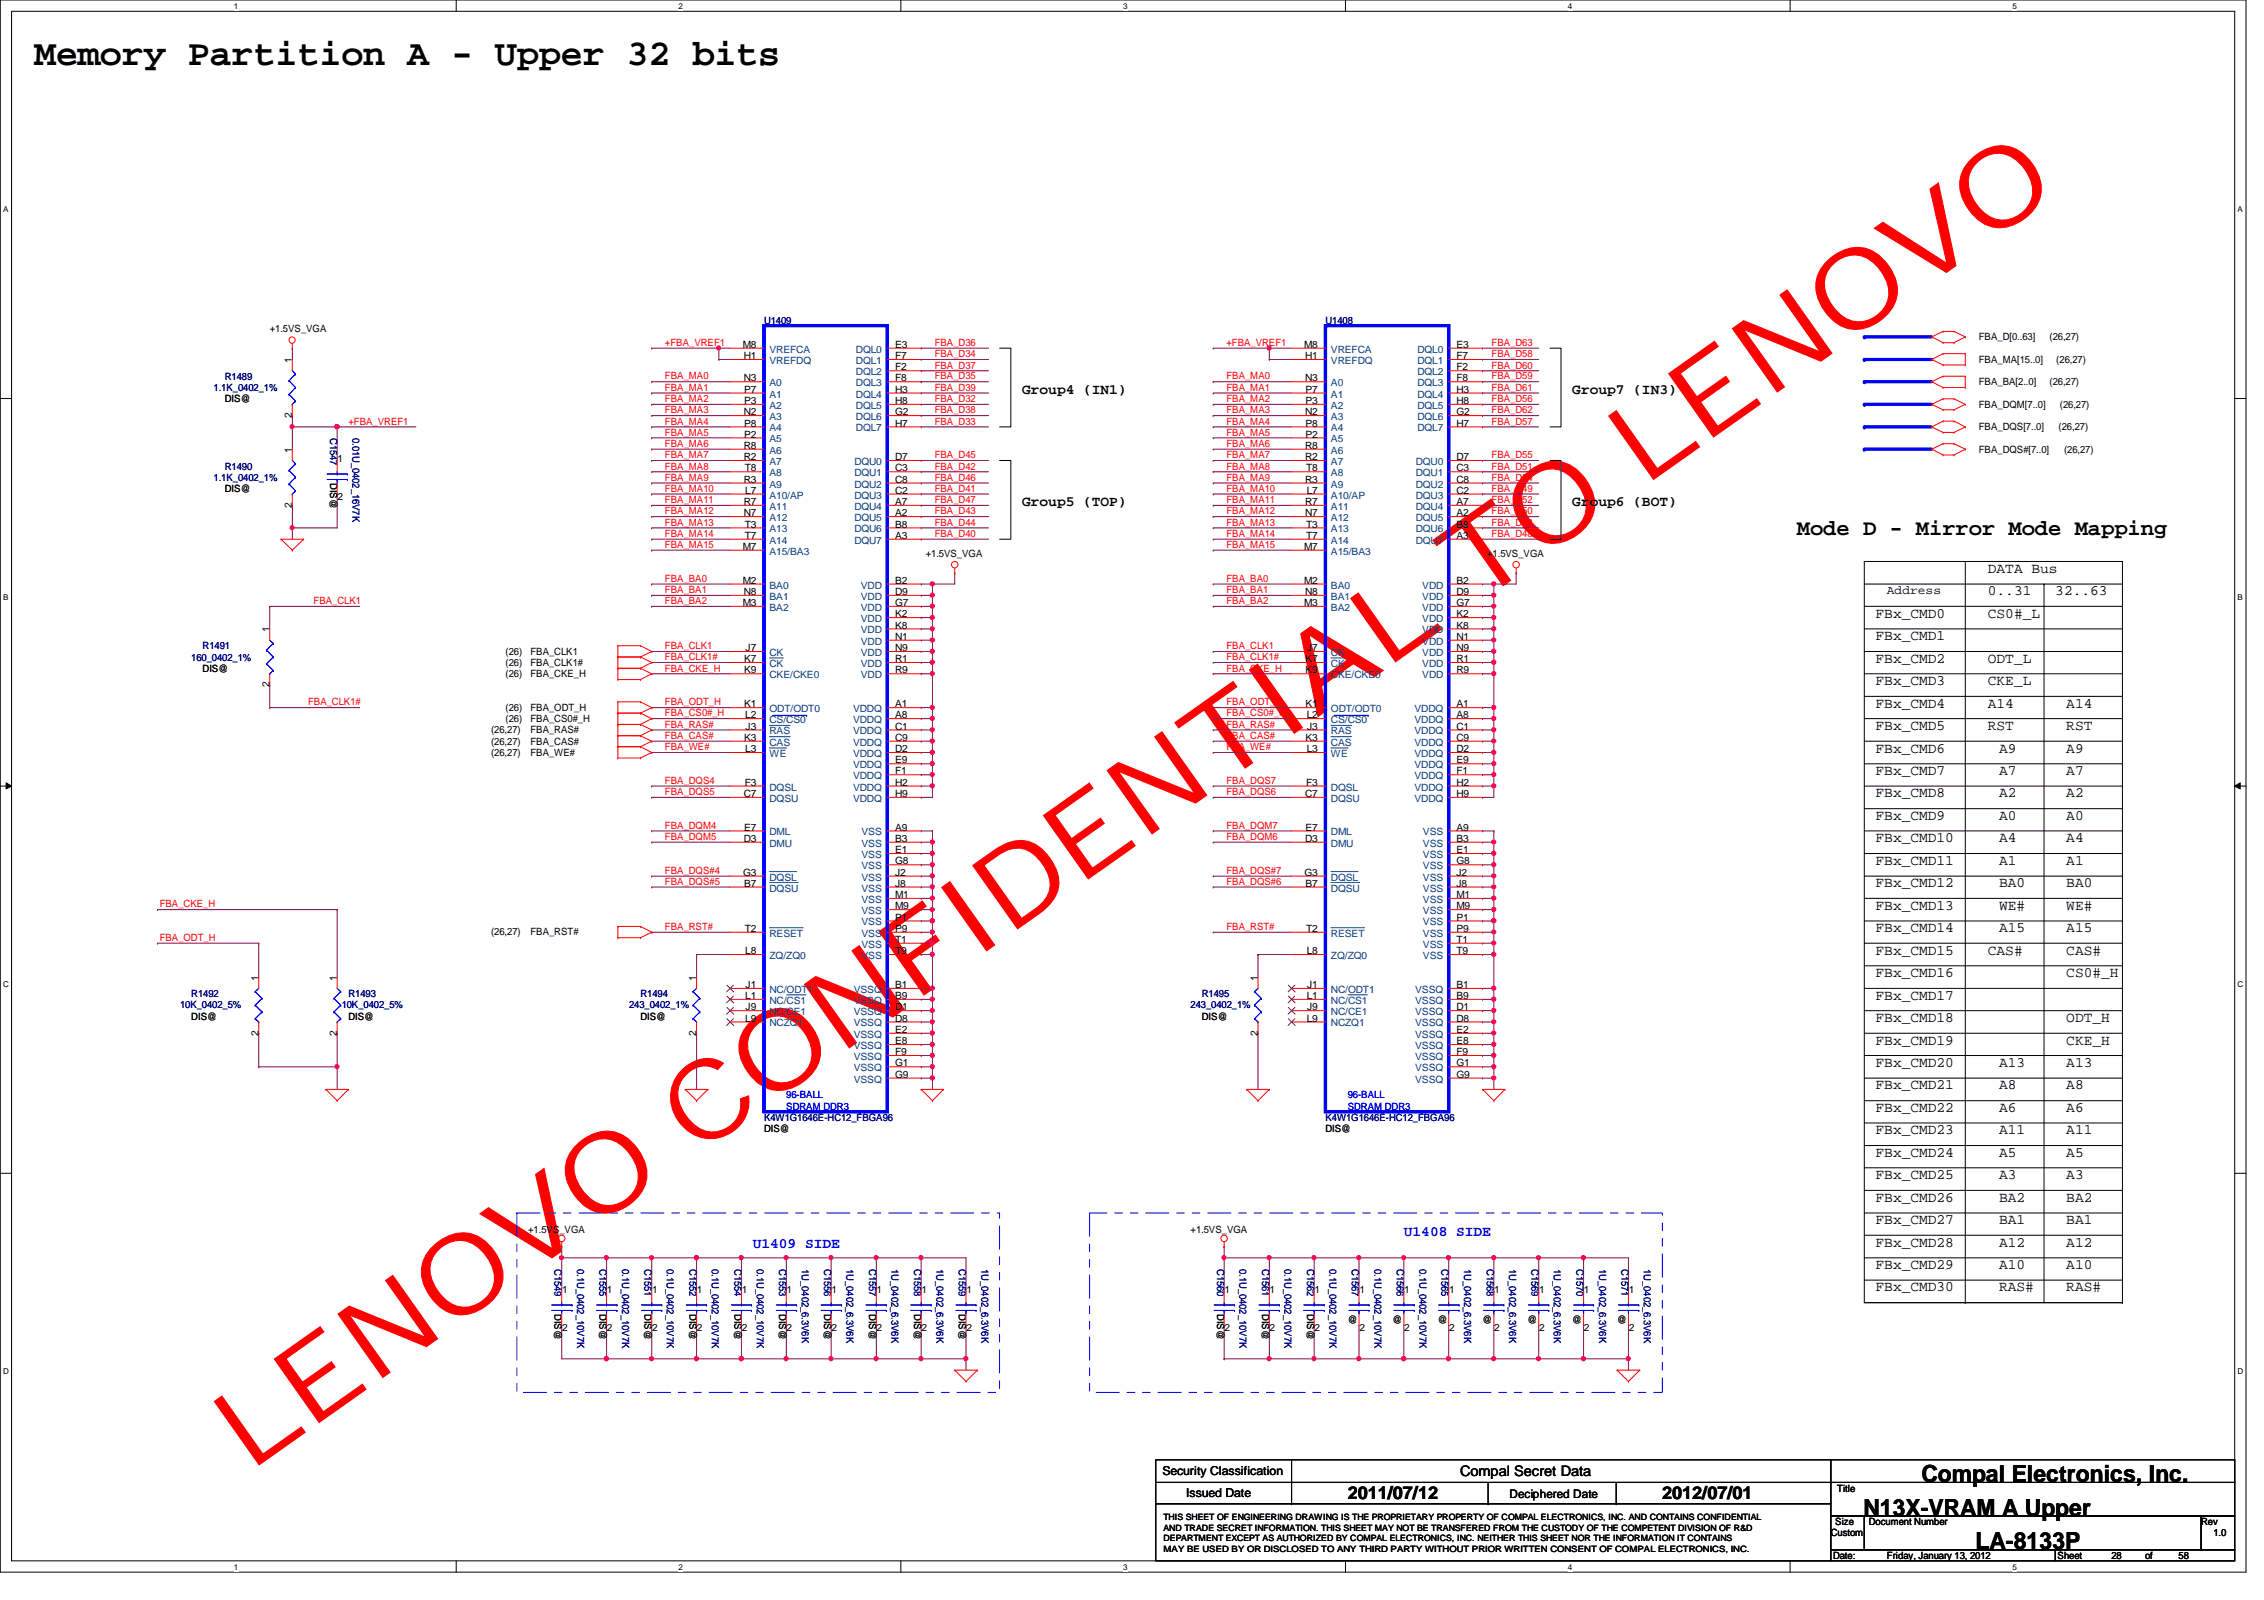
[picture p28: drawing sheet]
<svg xmlns="http://www.w3.org/2000/svg" width="297mm" height="210mm" viewBox="0 0 297 210" stroke-linecap="round" stroke-linejoin="round" font-family="sans-serif">
<defs><g id="words">
<text font-size="14.4" fill="#f00" x="32.7" y="193.1" transform="rotate(-35 32.7 193.1)">LENOVO CONFIDENTIAL TO LENOVO</text>
<text font-size="4.8" x="4.5" y="8.5">Memory Partition A - Upper 32 bits</text>
<g font-size="3.1">
<text x="252.1" y="194.4">Compal Electronics, Inc.</text>
<text x="244.5" y="198.8">N13X-VRAM A Upper</text>
<text x="259.2" y="203.2">LA-8133P</text>
</g>
<text font-size="2.9" x="235.8" y="70.2">Mode D - Mirror Mode Mapping</text>
<g font-size="2.3">
<text x="176.8" y="196.6">2011/07/12</text>
<text x="218.1" y="196.6">2012/07/01</text>
</g>
<g font-size="1.9">
<text x="134.1" y="51.7">Group4 (IN1)</text>
<text x="206.3" y="51.7">Group7 (IN3)</text>
<text x="134.1" y="66.4">Group5 (TOP)</text>
<text x="206.3" y="66.4">Group6 (BOT)</text>
<text x="260.8" y="75.1">DATA Bus</text>
<text x="246.1" y="81">FBx_CMD0</text>
<text x="246.1" y="84">FBx_CMD1</text>
<text x="260.8" y="78.1">0..31</text>
<text x="260.8" y="81">CS0#_L</text>
<text x="269.7" y="78.1">32..63</text>
<text x="246.1" y="87">FBx_CMD2</text>
<text x="246.1" y="89.9">FBx_CMD3</text>
<text x="260.8" y="89.9">CKE_L</text>
<text x="260.8" y="87">ODT_L</text>
<text x="246.1" y="92.8">FBx_CMD4</text>
<text x="246.1" y="95.8">FBx_CMD5</text>
<text x="260.8" y="92.8">A14</text>
<text x="260.8" y="95.8">RST</text>
<text x="271.1" y="95.8">RST</text>
<text x="271.1" y="92.8">A14</text>
<text x="246.1" y="98.7">FBx_CMD6</text>
<text x="246.1" y="101.7">FBx_CMD7</text>
<text x="262.3" y="101.7">A7</text>
<text x="262.3" y="98.7">A9</text>
<text x="271.1" y="98.7">A9</text>
<text x="271.1" y="101.7">A7</text>
<text x="246.1" y="104.6">FBx_CMD8</text>
<text x="246.1" y="107.6">FBx_CMD9</text>
<text x="262.3" y="107.6">A0</text>
<text x="262.3" y="104.6">A2</text>
<text x="271.1" y="104.6">A2</text>
<text x="271.1" y="107.6">A0</text>
<text x="246.1" y="110.5">FBx_CMD10</text>
<text x="246.1" y="113.5">FBx_CMD11</text>
<text x="262.3" y="113.5">A1</text>
<text x="262.3" y="110.5">A4</text>
<text x="271.1" y="110.5">A4</text>
<text x="271.1" y="113.5">A1</text>
<text x="246.1" y="116.4">FBx_CMD12</text>
<text x="246.1" y="119.3">FBx_CMD13</text>
<text x="262.3" y="119.3">WE#</text>
<text x="262.3" y="116.4">BA0</text>
<text x="271.1" y="116.4">BA0</text>
<text x="271.1" y="119.3">WE#</text>
<text x="246.1" y="122.3">FBx_CMD14</text>
<text x="246.1" y="125.2">FBx_CMD15</text>
<text x="260.8" y="125.2">CAS#</text>
<text x="262.3" y="122.3">A15</text>
<text x="271.1" y="125.2">CAS#</text>
<text x="271.1" y="122.3">A15</text>
<text x="246.1" y="128.2">FBx_CMD16</text>
<text x="246.1" y="131.1">FBx_CMD17</text>
<text x="271.1" y="128.2">CS0#_H</text>
<text x="246.1" y="134.1">FBx_CMD18</text>
<text x="246.1" y="137">FBx_CMD19</text>
<text x="271.1" y="137">CKE_H</text>
<text x="271.1" y="134.1">ODT_H</text>
<text x="246.1" y="140">FBx_CMD20</text>
<text x="246.1" y="142.9">FBx_CMD21</text>
<text x="262.3" y="142.9">A8</text>
<text x="262.3" y="140">A13</text>
<text x="271.1" y="140">A13</text>
<text x="271.1" y="142.9">A8</text>
<text x="246.1" y="145.9">FBx_CMD22</text>
<text x="246.1" y="148.8">FBx_CMD23</text>
<text x="262.3" y="148.8">A11</text>
<text x="262.3" y="145.9">A6</text>
<text x="271.1" y="145.9">A6</text>
<text x="271.1" y="148.8">A11</text>
<text x="246.1" y="151.8">FBx_CMD24</text>
<text x="246.1" y="154.7">FBx_CMD25</text>
<text x="262.3" y="151.8">A5</text>
<text x="262.3" y="154.7">A3</text>
<text x="271.1" y="151.8">A5</text>
<text x="271.1" y="154.7">A3</text>
<text x="246.1" y="157.6">FBx_CMD26</text>
<text x="246.1" y="160.6">FBx_CMD27</text>
<text x="262.3" y="160.6">BA1</text>
<text x="262.3" y="157.6">BA2</text>
<text x="271.1" y="160.6">BA1</text>
<text x="271.1" y="157.6">BA2</text>
<text x="246.1" y="166.5">FBx_CMD29</text>
<text x="246.1" y="163.5">FBx_CMD28</text>
<text x="262.3" y="163.5">A12</text>
<text x="262.3" y="166.5">A10</text>
<text x="271.1" y="163.5">A12</text>
<text x="271.1" y="166.5">A10</text>
<text x="246.1" y="169.4">FBx_CMD30</text>
<text x="262.3" y="169.4">RAS#</text>
<text x="271.1" y="169.4">RAS#</text>
<text x="191.6" y="193.7">Compal Secret Data</text>
</g>
<g font-size="1.9" fill="#00f">
<text x="98.8" y="163.7">U1409 SIDE</text>
<text x="184.2" y="162.2">U1408 SIDE</text>
</g>
<g font-size="1.6">
<text x="247.6" y="77.9">Address</text>
<text x="152.5" y="193.5">Security Classification</text>
<text x="155.6" y="196.3">Issued Date</text>
<text x="198" y="196.5">Deciphered Date</text>
</g>
<g font-size="1.3">
<text x="35.4" y="43.6">+1.5VS_VGA</text>
<text x="38.3" y="47.6" transform="rotate(-90 38.3 47.6)">1</text>
<text x="97.4" y="45.6">M8</text>
<text x="97.6" y="47.1">H1</text>
<text x="117.4" y="45.6">E3</text>
<text x="117.4" y="47.1">F7</text>
<text x="171.1" y="45.6">M8</text>
<text x="171.2" y="47.1">H1</text>
<text x="191.1" y="45.6">E3</text>
<text x="191.1" y="47.1">F7</text>
<text x="259.6" y="47.6">FBA_MA[15..0]</text>
<text x="259.6" y="44.7">FBA_D[0..63]</text>
<text x="268.9" y="44.7">(26,27)</text>
<text x="269.8" y="47.6">(26,27)</text>
<text x="29.5" y="52.7">DIS@</text>
<text x="97.6" y="50">N3</text>
<text x="97.6" y="53">P3</text>
<text x="97.6" y="51.5">P7</text>
<text x="117.4" y="48.6">F2</text>
<text x="117.4" y="50">F8</text>
<text x="117.4" y="51.5">H3</text>
<text x="117.4" y="53">H8</text>
<text x="171.2" y="50">N3</text>
<text x="171.3" y="53">P3</text>
<text x="171.3" y="51.5">P7</text>
<text x="191.1" y="48.6">F2</text>
<text x="191.1" y="50">F8</text>
<text x="191.1" y="51.5">H3</text>
<text x="191.1" y="53">H8</text>
<text x="259.6" y="50.5">FBA_BA[2..0]</text>
<text x="259.6" y="53.5">FBA_DQM[7..0]</text>
<text x="268.9" y="50.5">(26,27)</text>
<text x="270.3" y="53.5">(26,27)</text>
<text x="38.3" y="59.4" transform="rotate(-90 38.3 59.4)">1</text>
<text x="38.3" y="54.8" transform="rotate(-90 38.3 54.8)">2</text>
<text x="97.6" y="54.5">N2</text>
<text x="97.6" y="58.9">R8</text>
<text x="97.6" y="56">P8</text>
<text x="97.6" y="57.4">P2</text>
<text x="117.4" y="54.5">G2</text>
<text x="117.4" y="56">H7</text>
<text x="171.2" y="54.5">N2</text>
<text x="171.2" y="58.9">R8</text>
<text x="171.3" y="56">P8</text>
<text x="171.3" y="57.4">P2</text>
<text x="191.1" y="54.5">G2</text>
<text x="191.1" y="56">H7</text>
<text x="259.6" y="56.4">FBA_DQS[7..0]</text>
<text x="259.6" y="59.4">FBA_DQS#[7..0]</text>
<text x="270.1" y="56.4">(26,27)</text>
<text x="270.8" y="59.4">(26,27)</text>
<text x="29.5" y="64.6">DIS@</text>
<text x="43.3" y="63.4" transform="rotate(90 43.3 63.4)">DIS@</text>
<text x="44.3" y="60.6">1</text>
<text x="44.3" y="65.6">2</text>
<text x="97.6" y="60.4">R2</text>
<text x="97.6" y="63.3">R3</text>
<text x="97.7" y="61.8">T8</text>
<text x="97.8" y="64.8">L7</text>
<text x="117.4" y="61.8">C3</text>
<text x="117.4" y="63.3">C8</text>
<text x="117.4" y="64.8">C2</text>
<text x="117.4" y="60.4">D7</text>
<text x="171.2" y="60.4">R2</text>
<text x="171.2" y="63.3">R3</text>
<text x="171.4" y="61.8">T8</text>
<text x="171.4" y="64.8">L7</text>
<text x="191.1" y="61.8">C3</text>
<text x="191.1" y="63.3">C8</text>
<text x="191.1" y="64.8">C2</text>
<text x="191.1" y="60.4">D7</text>
<text x="38.3" y="66.6" transform="rotate(-90 38.3 66.6)">2</text>
<text x="97.6" y="66.3">R7</text>
<text x="97.6" y="67.7">N7</text>
<text x="97.7" y="69.2">T3</text>
<text x="97.7" y="70.7">T7</text>
<text x="117.4" y="66.3">A7</text>
<text x="117.4" y="67.7">A2</text>
<text x="117.4" y="69.2">B8</text>
<text x="117.4" y="70.7">A3</text>
<text x="171.2" y="66.3">R7</text>
<text x="171.2" y="67.7">N7</text>
<text x="171.4" y="69.2">T3</text>
<text x="171.4" y="70.7">T7</text>
<text x="191.1" y="66.3">A7</text>
<text x="191.1" y="67.7">A2</text>
<text x="191.1" y="69.2">B8</text>
<text x="191.1" y="70.7">A3</text>
<text x="97.4" y="76.6">M2</text>
<text x="97.4" y="72.1">M7</text>
<text x="117.4" y="76.6">B2</text>
<text x="121.5" y="73.1">+1.5VS_VGA</text>
<text x="171.1" y="76.6">M2</text>
<text x="171.1" y="72.1">M7</text>
<text x="191.1" y="76.6">B2</text>
<text x="195.1" y="73.1">+1.5VS_VGA</text>
<text x="35.3" y="83" transform="rotate(-90 35.3 83)">1</text>
<text x="97.4" y="79.5">M3</text>
<text x="97.6" y="78.1">N8</text>
<text x="117.4" y="78.1">D9</text>
<text x="117.4" y="79.5">G7</text>
<text x="117.4" y="81">K2</text>
<text x="117.4" y="82.5">K8</text>
<text x="117.4" y="83.9">N1</text>
<text x="171.1" y="79.5">M3</text>
<text x="171.2" y="78.1">N8</text>
<text x="191.1" y="78.1">D9</text>
<text x="191.1" y="79.5">G7</text>
<text x="191.1" y="81">K2</text>
<text x="191.1" y="82.5">K8</text>
<text x="191.1" y="83.9">N1</text>
<text x="26.6" y="88.1">DIS@</text>
<text x="66.3" y="85.9">(26)</text>
<text x="66.3" y="87.4">(26)</text>
<text x="66.3" y="88.9">(26)</text>
<text x="69.6" y="85.9">FBA_CLK1</text>
<text x="69.6" y="87.4">FBA_CLK1#</text>
<text x="69.6" y="88.9">FBA_CKE_H</text>
<text x="97.6" y="88.3">K9</text>
<text x="97.6" y="86.9">K7</text>
<text x="97.8" y="85.4">J7</text>
<text x="117.4" y="85.4">N9</text>
<text x="117.4" y="86.9">R1</text>
<text x="117.4" y="88.3">R9</text>
<text x="171.3" y="88.3">K9</text>
<text x="171.3" y="86.9">K7</text>
<text x="171.5" y="85.4">J7</text>
<text x="191.1" y="85.4">N9</text>
<text x="191.1" y="86.9">R1</text>
<text x="191.1" y="88.3">R9</text>
<text x="35.3" y="90.2" transform="rotate(-90 35.3 90.2)">2</text>
<text x="66.3" y="93.3">(26)</text>
<text x="66.3" y="94.7">(26)</text>
<text x="69.6" y="93.3">FBA_ODT_H</text>
<text x="69.6" y="94.7">FBA_CS0#_H</text>
<text x="97.6" y="92.8">K1</text>
<text x="97.8" y="94.2">L2</text>
<text x="97.8" y="95.7">J3</text>
<text x="117.4" y="92.8">A1</text>
<text x="117.4" y="94.2">A8</text>
<text x="117.4" y="95.7">C1</text>
<text x="171.3" y="92.8">K1</text>
<text x="171.4" y="94.2">L2</text>
<text x="171.5" y="95.7">J3</text>
<text x="191.1" y="92.8">A1</text>
<text x="191.1" y="94.2">A8</text>
<text x="191.1" y="95.7">C1</text>
<text x="64.4" y="96.2">(26,27)</text>
<text x="64.4" y="97.7">(26,27)</text>
<text x="64.4" y="99.1">(26,27)</text>
<text x="69.6" y="96.2">FBA_RAS#</text>
<text x="69.6" y="97.7">FBA_CAS#</text>
<text x="69.6" y="99.1">FBA_WE#</text>
<text x="97.6" y="97.2">K3</text>
<text x="97.8" y="98.7">L3</text>
<text x="117.4" y="97.2">C9</text>
<text x="117.4" y="100.2">E9</text>
<text x="117.4" y="101.6">F1</text>
<text x="117.4" y="98.7">D2</text>
<text x="171.3" y="97.2">K3</text>
<text x="171.4" y="98.7">L3</text>
<text x="191.1" y="97.2">C9</text>
<text x="191.1" y="100.2">E9</text>
<text x="191.1" y="101.6">F1</text>
<text x="191.1" y="98.7">D2</text>
<text x="97.6" y="104.6">C7</text>
<text x="97.7" y="103.1">F3</text>
<text x="117.4" y="103.1">H2</text>
<text x="117.4" y="104.6">H9</text>
<text x="171.2" y="104.6">C7</text>
<text x="171.4" y="103.1">F3</text>
<text x="191.1" y="103.1">H2</text>
<text x="191.1" y="104.6">H9</text>
<text x="97.6" y="110.4">D3</text>
<text x="97.6" y="109">E7</text>
<text x="117.4" y="109">A9</text>
<text x="117.4" y="111.9">E1</text>
<text x="117.4" y="110.4">B3</text>
<text x="117.4" y="113.4">G8</text>
<text x="171.2" y="110.4">D3</text>
<text x="171.3" y="109">E7</text>
<text x="191.1" y="109">A9</text>
<text x="191.1" y="111.9">E1</text>
<text x="191.1" y="110.4">B3</text>
<text x="191.1" y="113.4">G8</text>
<text x="97.5" y="114.9">G3</text>
<text x="97.6" y="116.3">B7</text>
<text x="117.4" y="114.9">J2</text>
<text x="117.4" y="116.3">J8</text>
<text x="117.4" y="117.8">M1</text>
<text x="117.4" y="119.3">M9</text>
<text x="171.2" y="114.9">G3</text>
<text x="171.3" y="116.3">B7</text>
<text x="191.1" y="114.9">J2</text>
<text x="191.1" y="116.3">J8</text>
<text x="191.1" y="117.8">M1</text>
<text x="191.1" y="119.3">M9</text>
<text x="64.4" y="122.7">(26,27)</text>
<text x="69.6" y="122.7">FBA_RST#</text>
<text x="97.7" y="122.3">T2</text>
<text x="97.8" y="125.2">L8</text>
<text x="117.4" y="120.8">P1</text>
<text x="117.4" y="122.3">P9</text>
<text x="117.4" y="123.7">T1</text>
<text x="117.4" y="125.2">T9</text>
<text x="171.4" y="122.3">T2</text>
<text x="171.4" y="125.2">L8</text>
<text x="191.1" y="120.8">P1</text>
<text x="191.1" y="122.3">P9</text>
<text x="191.1" y="123.7">T1</text>
<text x="191.1" y="125.2">T9</text>
<text x="33.9" y="128.7" transform="rotate(-90 33.9 128.7)">1</text>
<text x="44.2" y="128.7" transform="rotate(-90 44.2 128.7)">1</text>
<text x="91.4" y="128.7" transform="rotate(-90 91.4 128.7)">1</text>
<text x="97.8" y="131.1">L1</text>
<text x="97.8" y="129.6">J1</text>
<text x="117.4" y="129.6">B1</text>
<text x="117.4" y="131.1">B9</text>
<text x="165" y="128.7" transform="rotate(-90 165 128.7)">1</text>
<text x="171.4" y="131.1">L1</text>
<text x="171.5" y="129.6">J1</text>
<text x="191.1" y="129.6">B1</text>
<text x="191.1" y="131.1">B9</text>
<text x="25.1" y="133.8">DIS@</text>
<text x="33.9" y="135.8" transform="rotate(-90 33.9 135.8)">2</text>
<text x="44.2" y="135.8" transform="rotate(-90 44.2 135.8)">2</text>
<text x="45.7" y="133.8">DIS@</text>
<text x="84" y="133.8">DIS@</text>
<text x="91.4" y="135.8" transform="rotate(-90 91.4 135.8)">2</text>
<text x="97.8" y="134">L9</text>
<text x="97.8" y="132.5">J9</text>
<text x="117.4" y="132.5">D1</text>
<text x="117.4" y="134">D8</text>
<text x="117.4" y="135.5">E2</text>
<text x="117.4" y="137">E8</text>
<text x="157.7" y="133.8">DIS@</text>
<text x="165" y="135.8" transform="rotate(-90 165 135.8)">2</text>
<text x="171.4" y="134">L9</text>
<text x="171.5" y="132.5">J9</text>
<text x="191.1" y="132.5">D1</text>
<text x="191.1" y="134">D8</text>
<text x="191.1" y="135.5">E2</text>
<text x="191.1" y="137">E8</text>
<text x="117.4" y="138.4">F9</text>
<text x="117.4" y="139.9">G1</text>
<text x="117.4" y="141.4">G9</text>
<text x="191.1" y="138.4">F9</text>
<text x="191.1" y="139.9">G1</text>
<text x="191.1" y="141.4">G9</text>
<text x="100.2" y="148.5">DIS@</text>
<text x="173.9" y="148.5">DIS@</text>
<text x="69.3" y="161.8">+1.5VS_VGA</text>
<text x="156.2" y="161.8">+1.5VS_VGA</text>
<text x="72.8" y="172.4" transform="rotate(90 72.8 172.4)">DIS@</text>
<text x="73.7" y="169.6">1</text>
<text x="78.7" y="172.4" transform="rotate(90 78.7 172.4)">DIS@</text>
<text x="79.6" y="169.6">1</text>
<text x="84.6" y="172.4" transform="rotate(90 84.6 172.4)">DIS@</text>
<text x="85.6" y="169.6">1</text>
<text x="90.5" y="172.4" transform="rotate(90 90.5 172.4)">DIS@</text>
<text x="91.4" y="169.6">1</text>
<text x="96.3" y="172.4" transform="rotate(90 96.3 172.4)">DIS@</text>
<text x="97.3" y="169.6">1</text>
<text x="102.2" y="172.4" transform="rotate(90 102.2 172.4)">DIS@</text>
<text x="103.2" y="169.6">1</text>
<text x="108.1" y="172.4" transform="rotate(90 108.1 172.4)">DIS@</text>
<text x="109.1" y="169.6">1</text>
<text x="114" y="172.4" transform="rotate(90 114 172.4)">DIS@</text>
<text x="115" y="169.6">1</text>
<text x="119.9" y="172.4" transform="rotate(90 119.9 172.4)">DIS@</text>
<text x="120.9" y="169.6">1</text>
<text x="125.8" y="172.4" transform="rotate(90 125.8 172.4)">DIS@</text>
<text x="126.8" y="169.6">1</text>
<text x="159.7" y="172.4" transform="rotate(90 159.7 172.4)">DIS@</text>
<text x="160.7" y="169.6">1</text>
<text x="165.6" y="172.4" transform="rotate(90 165.6 172.4)">DIS@</text>
<text x="166.6" y="169.6">1</text>
<text x="171.5" y="172.4" transform="rotate(90 171.5 172.4)">DIS@</text>
<text x="172.5" y="169.6">1</text>
<text x="176.8" y="173.6">@</text>
<text x="178.3" y="169.6">1</text>
<text x="182.7" y="173.6">@</text>
<text x="184.2" y="169.6">1</text>
<text x="188.6" y="173.6">@</text>
<text x="190.1" y="169.6">1</text>
<text x="194.5" y="173.6">@</text>
<text x="196" y="169.6">1</text>
<text x="200.4" y="173.6">@</text>
<text x="201.9" y="169.6">1</text>
<text x="206.3" y="173.6">@</text>
<text x="207.8" y="169.6">1</text>
<text x="212.2" y="173.6">@</text>
<text x="213.7" y="169.6">1</text>
<text x="73.7" y="174.6">2</text>
<text x="79.6" y="174.6">2</text>
<text x="85.6" y="174.6">2</text>
<text x="91.4" y="174.6">2</text>
<text x="97.3" y="174.6">2</text>
<text x="103.2" y="174.6">2</text>
<text x="109.1" y="174.6">2</text>
<text x="115" y="174.6">2</text>
<text x="120.9" y="174.6">2</text>
<text x="126.8" y="174.6">2</text>
<text x="160.7" y="174.6">2</text>
<text x="166.6" y="174.6">2</text>
<text x="172.5" y="174.6">2</text>
<text x="178.3" y="174.6">2</text>
<text x="184.2" y="174.6">2</text>
<text x="190.1" y="174.6">2</text>
<text x="196" y="174.6">2</text>
<text x="201.9" y="174.6">2</text>
<text x="207.8" y="174.6">2</text>
<text x="213.7" y="174.6">2</text>
<text x="241" y="195.8">Title</text>
<text x="240.2" y="201.5">Custom</text>
<text x="240.8" y="200.1">Size</text>
<text x="245.2" y="200.1">Document Number</text>
<text x="288.8" y="200.1">Rev</text>
<text x="290.4" y="201.5">1.0</text>
<text x="240.5" y="204.5">Date:</text>
<text x="247.6" y="204.5">Friday, January 13, 2012</text>
<text x="270" y="204.5">Sheet</text>
<text x="277" y="204.5">28</text>
<text x="281.4" y="204.5">of</text>
<text x="285.8" y="204.5">58</text>
</g>
<g font-size="1.3" fill="#f00">
<text x="87.2" y="45.4">+FBA_VREF1</text>
<text x="122.6" y="45.4">FBA_D36</text>
<text x="122.6" y="46.9">FBA_D34</text>
<text x="160.9" y="45.4">+FBA_VREF1</text>
<text x="195.7" y="45.4">FBA_D63</text>
<text x="195.7" y="46.9">FBA_D58</text>
<text x="87.2" y="49.8">FBA_MA0</text>
<text x="87.2" y="51.3">FBA_MA1</text>
<text x="87.2" y="52.7">FBA_MA2</text>
<text x="122.6" y="49.8">FBA_D35</text>
<text x="122.6" y="52.7">FBA_D32</text>
<text x="122.6" y="48.3">FBA_D37</text>
<text x="122.6" y="51.3">FBA_D39</text>
<text x="160.9" y="49.8">FBA_MA0</text>
<text x="160.9" y="51.3">FBA_MA1</text>
<text x="160.9" y="52.7">FBA_MA2</text>
<text x="195.7" y="52.7">FBA_D56</text>
<text x="195.7" y="51.3">FBA_D61</text>
<text x="195.7" y="48.3">FBA_D60</text>
<text x="195.7" y="49.8">FBA_D59</text>
<text x="45.7" y="55.7">+FBA_VREF1</text>
<text x="87.2" y="55.7">FBA_MA4</text>
<text x="87.2" y="57.1">FBA_MA5</text>
<text x="87.2" y="58.6">FBA_MA6</text>
<text x="87.2" y="54.2">FBA_MA3</text>
<text x="122.6" y="54.2">FBA_D38</text>
<text x="122.6" y="55.7">FBA_D33</text>
<text x="160.9" y="55.7">FBA_MA4</text>
<text x="160.9" y="57.1">FBA_MA5</text>
<text x="160.9" y="58.6">FBA_MA6</text>
<text x="160.9" y="54.2">FBA_MA3</text>
<text x="195.7" y="54.2">FBA_D62</text>
<text x="195.7" y="55.7">FBA_D57</text>
<text x="87.2" y="63.1">FBA_MA9</text>
<text x="87.2" y="66">FBA_MA11</text>
<text x="87.2" y="64.5">FBA_MA10</text>
<text x="87.2" y="60.1">FBA_MA7</text>
<text x="87.2" y="61.6">FBA_MA8</text>
<text x="122.6" y="64.5">FBA_D41</text>
<text x="122.6" y="61.6">FBA_D42</text>
<text x="122.6" y="60.1">FBA_D45</text>
<text x="122.6" y="66">FBA_D47</text>
<text x="122.6" y="63.1">FBA_D46</text>
<text x="160.9" y="63.1">FBA_MA9</text>
<text x="160.9" y="66">FBA_MA11</text>
<text x="160.9" y="64.5">FBA_MA10</text>
<text x="160.9" y="60.1">FBA_MA7</text>
<text x="160.9" y="61.6">FBA_MA8</text>
<text x="195.7" y="60.1">FBA_D55</text>
<text x="195.7" y="63.1">FBA_D54</text>
<text x="195.7" y="66">FBA_D52</text>
<text x="195.7" y="61.6">FBA_D51</text>
<text x="195.7" y="64.5">FBA_D49</text>
<text x="87.2" y="71.9">FBA_MA15</text>
<text x="87.2" y="67.5">FBA_MA12</text>
<text x="87.2" y="70.4">FBA_MA14</text>
<text x="87.2" y="69">FBA_MA13</text>
<text x="122.6" y="69">FBA_D44</text>
<text x="122.6" y="70.4">FBA_D40</text>
<text x="122.6" y="67.5">FBA_D43</text>
<text x="160.9" y="71.9">FBA_MA15</text>
<text x="160.9" y="67.5">FBA_MA12</text>
<text x="160.9" y="70.4">FBA_MA14</text>
<text x="160.9" y="69">FBA_MA13</text>
<text x="195.7" y="69">FBA_D53</text>
<text x="195.7" y="67.5">FBA_D50</text>
<text x="195.7" y="70.4">FBA_D48</text>
<text x="87.2" y="76.3">FBA_BA0</text>
<text x="87.2" y="77.8">FBA_BA1</text>
<text x="160.9" y="76.3">FBA_BA0</text>
<text x="160.9" y="77.8">FBA_BA1</text>
<text x="41.1" y="79.2">FBA_CLK1</text>
<text x="87.2" y="79.2">FBA_BA2</text>
<text x="160.9" y="79.2">FBA_BA2</text>
<text x="87.2" y="85.2">FBA_CLK1</text>
<text x="87.2" y="86.6">FBA_CLK1#</text>
<text x="87.2" y="88.1">FBA_CKE_H</text>
<text x="160.9" y="85.2">FBA_CLK1</text>
<text x="160.9" y="86.6">FBA_CLK1#</text>
<text x="160.9" y="88.1">FBA_CKE_H</text>
<text x="40.4" y="92.5">FBA_CLK1#</text>
<text x="87.2" y="92.5">FBA_ODT_H</text>
<text x="87.2" y="94">FBA_CS0#_H</text>
<text x="87.2" y="95.5">FBA_RAS#</text>
<text x="160.9" y="92.5">FBA_ODT_H</text>
<text x="160.9" y="94">FBA_CS0#_H</text>
<text x="160.9" y="95.5">FBA_RAS#</text>
<text x="87.2" y="98.4">FBA_WE#</text>
<text x="87.2" y="96.9">FBA_CAS#</text>
<text x="160.9" y="98.4">FBA_WE#</text>
<text x="160.9" y="96.9">FBA_CAS#</text>
<text x="87.2" y="104.3">FBA_DQS5</text>
<text x="87.2" y="102.8">FBA_DQS4</text>
<text x="160.9" y="104.3">FBA_DQS6</text>
<text x="160.9" y="102.8">FBA_DQS7</text>
<text x="87.2" y="108.7">FBA_DQM4</text>
<text x="87.2" y="110.2">FBA_DQM5</text>
<text x="160.9" y="108.7">FBA_DQM7</text>
<text x="160.9" y="110.2">FBA_DQM6</text>
<text x="21" y="119">FBA_CKE_H</text>
<text x="87.2" y="114.6">FBA_DQS#4</text>
<text x="87.2" y="116.1">FBA_DQS#5</text>
<text x="160.9" y="116.1">FBA_DQS#6</text>
<text x="160.9" y="114.6">FBA_DQS#7</text>
<text x="21" y="123.4">FBA_ODT_H</text>
<text x="87.2" y="122">FBA_RST#</text>
<text x="160.9" y="122">FBA_RST#</text>
</g>
<g font-size="1.3" fill="#000080">
<text x="100.2" y="42.5">U1409</text>
<text x="173.9" y="42.5">U1408</text>
<text x="28" y="51.3">1.1K_0402_1%</text>
<text x="29.5" y="49.8">R1489</text>
<text x="43.3" y="57.4" transform="rotate(90 43.3 57.4)">C1547</text>
<text x="46.3" y="57.4" transform="rotate(90 46.3 57.4)">0.01U_0402_16V7K</text>
<text x="28" y="63.1">1.1K_0402_1%</text>
<text x="29.5" y="61.6">R1490</text>
<text x="25.1" y="86.7">160_0402_1%</text>
<text x="26.6" y="85.2">R1491</text>
<text x="25.1" y="130.9">R1492</text>
<text x="45.7" y="130.9">R1493</text>
<text x="84" y="130.9">R1494</text>
<text x="157.7" y="130.9">R1495</text>
<text x="23.6" y="132.3">10K_0402_5%</text>
<text x="44.8" y="132.3">10K_0402_5%</text>
<text x="82.5" y="132.3">243_0402_1%</text>
<text x="156.2" y="132.3">243_0402_1%</text>
<text x="100.2" y="147">K4W1G1646E-HC12_FBGA96</text>
<text x="173.9" y="147">K4W1G1646E-HC12_FBGA96</text>
<text x="72.8" y="166.5" transform="rotate(90 72.8 166.5)">C1549</text>
<text x="75.7" y="166.5" transform="rotate(90 75.7 166.5)">0.1U_0402_10V7K</text>
<text x="78.7" y="166.5" transform="rotate(90 78.7 166.5)">C1555</text>
<text x="81.6" y="166.5" transform="rotate(90 81.6 166.5)">0.1U_0402_10V7K</text>
<text x="84.6" y="166.5" transform="rotate(90 84.6 166.5)">C1551</text>
<text x="87.5" y="166.5" transform="rotate(90 87.5 166.5)">0.1U_0402_10V7K</text>
<text x="90.5" y="166.5" transform="rotate(90 90.5 166.5)">C1552</text>
<text x="93.4" y="166.5" transform="rotate(90 93.4 166.5)">0.1U_0402_10V7K</text>
<text x="96.3" y="166.5" transform="rotate(90 96.3 166.5)">C1554</text>
<text x="99.3" y="166.5" transform="rotate(90 99.3 166.5)">0.1U_0402_10V7K</text>
<text x="102.2" y="166.5" transform="rotate(90 102.2 166.5)">C1553</text>
<text x="105.2" y="166.5" transform="rotate(90 105.2 166.5)">1U_0402_6.3V6K</text>
<text x="108.1" y="166.5" transform="rotate(90 108.1 166.5)">C1556</text>
<text x="111.1" y="166.5" transform="rotate(90 111.1 166.5)">1U_0402_6.3V6K</text>
<text x="114" y="166.5" transform="rotate(90 114 166.5)">C1557</text>
<text x="117" y="166.5" transform="rotate(90 117 166.5)">1U_0402_6.3V6K</text>
<text x="119.9" y="166.5" transform="rotate(90 119.9 166.5)">C1558</text>
<text x="122.8" y="166.5" transform="rotate(90 122.8 166.5)">1U_0402_6.3V6K</text>
<text x="125.8" y="166.5" transform="rotate(90 125.8 166.5)">C1559</text>
<text x="128.8" y="166.5" transform="rotate(90 128.8 166.5)">1U_0402_6.3V6K</text>
<text x="159.7" y="166.5" transform="rotate(90 159.7 166.5)">C1560</text>
<text x="162.6" y="166.5" transform="rotate(90 162.6 166.5)">0.1U_0402_10V7K</text>
<text x="165.6" y="166.5" transform="rotate(90 165.6 166.5)">C1561</text>
<text x="168.5" y="166.5" transform="rotate(90 168.5 166.5)">0.1U_0402_10V7K</text>
<text x="171.5" y="166.5" transform="rotate(90 171.5 166.5)">C1562</text>
<text x="174.4" y="166.5" transform="rotate(90 174.4 166.5)">0.1U_0402_10V7K</text>
<text x="177.4" y="166.5" transform="rotate(90 177.4 166.5)">C1567</text>
<text x="180.3" y="166.5" transform="rotate(90 180.3 166.5)">0.1U_0402_10V7K</text>
<text x="183.3" y="166.5" transform="rotate(90 183.3 166.5)">C1566</text>
<text x="186.2" y="166.5" transform="rotate(90 186.2 166.5)">0.1U_0402_10V7K</text>
<text x="189.1" y="166.5" transform="rotate(90 189.1 166.5)">C1565</text>
<text x="192.1" y="166.5" transform="rotate(90 192.1 166.5)">1U_0402_6.3V6K</text>
<text x="195.1" y="166.5" transform="rotate(90 195.1 166.5)">C1568</text>
<text x="198" y="166.5" transform="rotate(90 198 166.5)">1U_0402_6.3V6K</text>
<text x="201" y="166.5" transform="rotate(90 201 166.5)">C1569</text>
<text x="203.9" y="166.5" transform="rotate(90 203.9 166.5)">1U_0402_6.3V6K</text>
<text x="206.8" y="166.5" transform="rotate(90 206.8 166.5)">C1570</text>
<text x="209.8" y="166.5" transform="rotate(90 209.8 166.5)">1U_0402_6.3V6K</text>
<text x="212.7" y="166.5" transform="rotate(90 212.7 166.5)">C1571</text>
<text x="215.7" y="166.5" transform="rotate(90 215.7 166.5)">1U_0402_6.3V6K</text>
</g>
<g font-size="1.3" fill="#004080">
<text x="101" y="46.3">VREFCA</text>
<text x="101" y="47.8">VREFDQ</text>
<text x="112.3" y="46.3">DQL0</text>
<text x="112.3" y="47.8">DQL1</text>
<text x="174.6" y="46.3">VREFCA</text>
<text x="174.6" y="47.8">VREFDQ</text>
<text x="186" y="46.3">DQL0</text>
<text x="186" y="47.8">DQL1</text>
<text x="101" y="53.6">A2</text>
<text x="101" y="50.7">A0</text>
<text x="101" y="52.2">A1</text>
<text x="112.3" y="49.2">DQL2</text>
<text x="112.3" y="50.7">DQL3</text>
<text x="112.3" y="52.2">DQL4</text>
<text x="112.3" y="53.6">DQL5</text>
<text x="174.6" y="53.6">A2</text>
<text x="174.6" y="50.7">A0</text>
<text x="174.6" y="52.2">A1</text>
<text x="186" y="49.2">DQL2</text>
<text x="186" y="50.7">DQL3</text>
<text x="186" y="52.2">DQL4</text>
<text x="186" y="53.6">DQL5</text>
<text x="101" y="55.1">A3</text>
<text x="101" y="56.6">A4</text>
<text x="101" y="58">A5</text>
<text x="101" y="59.5">A6</text>
<text x="112.3" y="55.1">DQL6</text>
<text x="112.3" y="56.6">DQL7</text>
<text x="174.6" y="55.1">A3</text>
<text x="174.6" y="56.6">A4</text>
<text x="174.6" y="58">A5</text>
<text x="174.6" y="59.5">A6</text>
<text x="186" y="55.1">DQL6</text>
<text x="186" y="56.6">DQL7</text>
<text x="101" y="61">A7</text>
<text x="101" y="62.5">A8</text>
<text x="101" y="64">A9</text>
<text x="101" y="65.4">A10/AP</text>
<text x="112.1" y="62.5">DQU1</text>
<text x="112.1" y="64">DQU2</text>
<text x="112.1" y="65.4">DQU3</text>
<text x="112.1" y="61">DQU0</text>
<text x="174.6" y="61">A7</text>
<text x="174.6" y="62.5">A8</text>
<text x="174.6" y="64">A9</text>
<text x="174.6" y="65.4">A10/AP</text>
<text x="185.8" y="62.5">DQU1</text>
<text x="185.8" y="64">DQU2</text>
<text x="185.8" y="65.4">DQU3</text>
<text x="185.8" y="61">DQU0</text>
<text x="101" y="66.9">A11</text>
<text x="101" y="68.4">A12</text>
<text x="101" y="69.8">A13</text>
<text x="101" y="71.3">A14</text>
<text x="112.1" y="66.9">DQU4</text>
<text x="112.1" y="68.4">DQU5</text>
<text x="112.1" y="69.8">DQU6</text>
<text x="112.1" y="71.3">DQU7</text>
<text x="174.6" y="66.9">A11</text>
<text x="174.6" y="68.4">A12</text>
<text x="174.6" y="69.8">A13</text>
<text x="174.6" y="71.3">A14</text>
<text x="185.8" y="66.9">DQU4</text>
<text x="185.8" y="68.4">DQU5</text>
<text x="185.8" y="69.8">DQU6</text>
<text x="185.8" y="71.3">DQU7</text>
<text x="101" y="77.2">BA0</text>
<text x="101" y="72.8">A15/BA3</text>
<text x="112.9" y="77.2">VDD</text>
<text x="174.6" y="77.2">BA0</text>
<text x="174.6" y="72.8">A15/BA3</text>
<text x="186.6" y="77.2">VDD</text>
<text x="101" y="78.7">BA1</text>
<text x="101" y="80.1">BA2</text>
<text x="112.9" y="78.7">VDD</text>
<text x="112.9" y="80.1">VDD</text>
<text x="112.9" y="81.6">VDD</text>
<text x="112.9" y="83.1">VDD</text>
<text x="174.6" y="78.7">BA1</text>
<text x="174.6" y="80.1">BA2</text>
<text x="186.6" y="78.7">VDD</text>
<text x="186.6" y="80.1">VDD</text>
<text x="186.6" y="81.6">VDD</text>
<text x="186.6" y="83.1">VDD</text>
<text x="101" y="89">CKE/CKE0</text>
<text x="101" y="86.1">CK</text>
<text x="101" y="87.5">CK</text>
<text x="112.9" y="84.6">VDD</text>
<text x="112.9" y="86.1">VDD</text>
<text x="112.9" y="87.5">VDD</text>
<text x="112.9" y="89">VDD</text>
<text x="174.6" y="89">CKE/CKE0</text>
<text x="174.6" y="86.1">CK</text>
<text x="174.6" y="87.5">CK</text>
<text x="186.6" y="84.6">VDD</text>
<text x="186.6" y="86.1">VDD</text>
<text x="186.6" y="87.5">VDD</text>
<text x="186.6" y="89">VDD</text>
<text x="101" y="94.9">CS/CS0</text>
<text x="101" y="93.4">ODT/ODT0</text>
<text x="111.9" y="93.4">VDDQ</text>
<text x="111.9" y="94.9">VDDQ</text>
<text x="174.6" y="94.9">CS/CS0</text>
<text x="174.6" y="93.4">ODT/ODT0</text>
<text x="185.6" y="93.4">VDDQ</text>
<text x="185.6" y="94.9">VDDQ</text>
<text x="101" y="99.3">WE</text>
<text x="101" y="96.4">RAS</text>
<text x="101" y="97.8">CAS</text>
<text x="111.9" y="96.4">VDDQ</text>
<text x="111.9" y="97.8">VDDQ</text>
<text x="111.9" y="100.8">VDDQ</text>
<text x="111.9" y="99.3">VDDQ</text>
<text x="174.6" y="99.3">WE</text>
<text x="174.6" y="96.4">RAS</text>
<text x="174.6" y="97.8">CAS</text>
<text x="185.6" y="96.4">VDDQ</text>
<text x="185.6" y="97.8">VDDQ</text>
<text x="185.6" y="100.8">VDDQ</text>
<text x="185.6" y="99.3">VDDQ</text>
<text x="101" y="103.7">DQSL</text>
<text x="101" y="105.2">DQSU</text>
<text x="111.9" y="102.2">VDDQ</text>
<text x="111.9" y="103.7">VDDQ</text>
<text x="111.9" y="105.2">VDDQ</text>
<text x="174.6" y="103.7">DQSL</text>
<text x="174.6" y="105.2">DQSU</text>
<text x="185.6" y="102.2">VDDQ</text>
<text x="185.6" y="103.7">VDDQ</text>
<text x="185.6" y="105.2">VDDQ</text>
<text x="101" y="111.1">DMU</text>
<text x="101" y="109.6">DML</text>
<text x="113" y="109.6">VSS</text>
<text x="113" y="112.6">VSS</text>
<text x="113" y="111.1">VSS</text>
<text x="174.6" y="111.1">DMU</text>
<text x="174.6" y="109.6">DML</text>
<text x="186.7" y="109.6">VSS</text>
<text x="186.7" y="112.6">VSS</text>
<text x="186.7" y="111.1">VSS</text>
<text x="101" y="117">DQSU</text>
<text x="101" y="115.5">DQSL</text>
<text x="113" y="114">VSS</text>
<text x="113" y="115.5">VSS</text>
<text x="113" y="117">VSS</text>
<text x="113" y="118.4">VSS</text>
<text x="113" y="119.9">VSS</text>
<text x="174.6" y="117">DQSU</text>
<text x="174.6" y="115.5">DQSL</text>
<text x="186.7" y="114">VSS</text>
<text x="186.7" y="115.5">VSS</text>
<text x="186.7" y="117">VSS</text>
<text x="186.7" y="118.4">VSS</text>
<text x="186.7" y="119.9">VSS</text>
<text x="101" y="125.8">ZQ/ZQ0</text>
<text x="101" y="122.9">RESET</text>
<text x="113" y="121.4">VSS</text>
<text x="113" y="122.9">VSS</text>
<text x="113" y="124.3">VSS</text>
<text x="113" y="125.8">VSS</text>
<text x="174.6" y="125.8">ZQ/ZQ0</text>
<text x="174.6" y="122.9">RESET</text>
<text x="186.7" y="121.4">VSS</text>
<text x="186.7" y="122.9">VSS</text>
<text x="186.7" y="124.3">VSS</text>
<text x="186.7" y="125.8">VSS</text>
<text x="101" y="130.3">NC/ODT1</text>
<text x="101" y="131.7">NC/CS1</text>
<text x="112" y="130.3">VSSQ</text>
<text x="112" y="131.7">VSSQ</text>
<text x="174.6" y="130.3">NC/ODT1</text>
<text x="174.6" y="131.7">NC/CS1</text>
<text x="185.7" y="130.3">VSSQ</text>
<text x="185.7" y="131.7">VSSQ</text>
<text x="101" y="133.2">NC/CE1</text>
<text x="101" y="134.7">NCZQ1</text>
<text x="112" y="133.2">VSSQ</text>
<text x="112" y="134.7">VSSQ</text>
<text x="112" y="136.1">VSSQ</text>
<text x="112" y="137.6">VSSQ</text>
<text x="174.6" y="133.2">NC/CE1</text>
<text x="174.6" y="134.7">NCZQ1</text>
<text x="185.7" y="133.2">VSSQ</text>
<text x="185.7" y="134.7">VSSQ</text>
<text x="185.7" y="136.1">VSSQ</text>
<text x="185.7" y="137.6">VSSQ</text>
<text x="112" y="139.1">VSSQ</text>
<text x="112" y="140.5">VSSQ</text>
<text x="112" y="142">VSSQ</text>
<text x="185.7" y="139.1">VSSQ</text>
<text x="185.7" y="140.5">VSSQ</text>
<text x="185.7" y="142">VSSQ</text>
</g>
<g font-size="1.3" fill="#00f">
<text x="103.2" y="144.1">96-BALL</text>
<text x="103.2" y="145.6">SDRAM DDR3</text>
<text x="176.8" y="144.1">96-BALL</text>
<text x="176.8" y="145.6">SDRAM DDR3</text>
</g>
<g font-size="1.1">
<text x="30.7" y="1.1">1</text>
<text x="89" y="1.1">2</text>
<text x="147.4" y="1.1">3</text>
<text x="205.7" y="1.1">4</text>
<text x="264" y="1.1">5</text>
<text x=".4" y="27.9">A</text>
<text x="293.6" y="27.9">A</text>
<text x=".4" y="78.7">B</text>
<text x="293.6" y="78.7">B</text>
<text x=".4" y="129.5">C</text>
<text x="293.6" y="129.5">C</text>
<text x=".4" y="180.3">D</text>
<text x="293.6" y="180.3">D</text>
<text x="152.7" y="202.2">DEPARTMENT EXCEPT AS AUTHORIZED BY COMPAL ELECTRONICS, INC. NEITHER THIS SHEET NOR THE INFORMATION IT CONTAINS</text>
<text x="152.7" y="199.4">THIS SHEET OF ENGINEERING DRAWING IS THE PROPRIETARY PROPERTY OF COMPAL ELECTRONICS, INC. AND CONTAINS CONFIDENTIAL</text>
<text x="152.7" y="203.6">MAY BE USED BY OR DISCLOSED TO ANY THIRD PARTY WITHOUT PRIOR WRITTEN CONSENT OF COMPAL ELECTRONICS, INC.</text>
<text x="152.7" y="200.8">AND TRADE SECRET INFORMATION. THIS SHEET MAY NOT BE TRANSFERED FROM THE CUSTODY OF THE COMPETENT DIVISION OF R&amp;D</text>
<text x="30.7" y="205.9">1</text>
<text x="89" y="205.9">2</text>
<text x="147.4" y="205.9">3</text>
<text x="205.7" y="205.9">4</text>
<text x="264" y="205.9">5</text>
</g>
</g></defs>
<path d="M0 0h294.7v206.2h-294.7zM1.5 1.5h291.7v203.3h-291.7z" fill="none" stroke="#000" stroke-width=".13"/>
<g fill="#fff">
<path d="M30.7 .2h.6v1.2h-.6z"/>
<path d="M30.7 204.9h.6v1.2h-.6z"/>
</g>
<path d="M59.9 0v1.5M59.9 204.8v1.4" fill="none" stroke="#000" stroke-width=".13"/>
<g fill="#fff">
<path d="M89 .2h.6v1.2h-.6z"/>
<path d="M89 204.9h.6v1.2h-.6z"/>
</g>
<path d="M118.2 0v1.5M118.2 204.8v1.4" fill="none" stroke="#000" stroke-width=".13"/>
<g fill="#fff">
<path d="M147.4 .2h.6v1.2h-.6z"/>
<path d="M147.4 204.9h.6v1.2h-.6z"/>
</g>
<path d="M176.5 0v1.5M176.5 204.8v1.4" fill="none" stroke="#000" stroke-width=".13"/>
<g fill="#fff">
<path d="M205.7 .2h.6v1.2h-.6z"/>
<path d="M205.7 204.9h.6v1.2h-.6z"/>
</g>
<path d="M234.9 0v1.5M234.9 204.8v1.4" fill="none" stroke="#000" stroke-width=".13"/>
<g fill="#fff">
<path d="M264 .2h.6v1.2h-.6z"/>
<path d="M264 204.9h.6v1.2h-.6z"/>
<path d="M.4 26.9h.7v1.2h-.7z"/>
<path d="M293.6 26.9h.7v1.2h-.7z"/>
<path d="M.4 77.7h.7v1.2h-.7z"/>
<path d="M293.6 77.7h.7v1.2h-.7z"/>
</g>
<path d="M0 52.3h1.5M293.2 52.3h1.5" fill="none" stroke="#000" stroke-width=".13"/>
<g fill="#fff">
<path d="M.4 128.5h.8v1.2h-.8z"/>
<path d="M293.6 128.5h.7v1.2h-.7z"/>
</g>
<path d="M0 103.1h1.5M.8 102.7l.7 .4-.7 .4zM293.2 103.1l.7-.4v.8zM293.2 103.1h1.5" fill="none" stroke="#000" stroke-width=".13"/>
<path d="M.8 102.7l.7 .4-.7 .4zM293.2 103.1l.7-.4v.8z" fill="#000"/>
<g fill="#fff">
<path d="M.4 179.3h.8v1.2h-.8z"/>
<path d="M293.6 179.3h.7v1.2h-.7z"/>
</g>
<path d="M0 153.9h1.5M293.2 153.9h1.5" fill="none" stroke="#000" stroke-width=".13"/>
<path d="M120.9 50.1h.1M120.9 50.1h8.8M120.9 64.8h.1M120.9 64.8h8.8M194.5 60.4h.1M194.5 60.4h7.4" fill="none" stroke="#800040" stroke-width=".13"/>
<path d="M244.6 44.2h8.8" fill="none" stroke="#00f" stroke-width=".42"/>
<circle cx="244.6" cy="44.2" r=".21" fill="#00f"/>
<g fill="none" stroke="#800040" stroke-width=".13">
<path d="M194.5 53h.1M194.5 54.5h.1M194.5 53h7.4M194.5 54.5h7.4M120.9 61.9h.1M120.9 60.4h.1M120.9 61.9h8.8M120.9 60.4h8.8M194.5 63.4h.1M194.5 69.3h.1M194.5 63.4h7.4M194.5 69.3h7.4"/>
<path d="M207.8 178.3h.1M207.8 178.3h5.9"/>
</g>
<circle cx="207.7" cy="178.2" r=".29" fill="#f0f"/>
<circle cx="207.7" cy="178.2" r=".29" fill="none" stroke="#f0f" stroke-width=".13"/>
<path d="M120.9 165h.1M120.9 165h5.8M201.9 165h.1M201.9 165h5.9" fill="none" stroke="#800040" stroke-width=".13"/>
<circle cx="201.9" cy="165" r=".29" fill="#f0f"/>
<circle cx="201.9" cy="165" r=".29" fill="none" stroke="#f0f" stroke-width=".13"/>
<path d="M120.9 178.3h.1M120.9 178.3h5.8" fill="none" stroke="#800040" stroke-width=".13"/>
<circle cx="120.8" cy="178.2" r=".29" fill="#f0f"/>
<circle cx="120.8" cy="178.2" r=".29" fill="none" stroke="#f0f" stroke-width=".13"/>
<g fill="none" stroke="#800040" stroke-width=".13">
<path d="M85.5 56h.1M85.5 50.1h.1M85.5 57.4h.1M85.5 51.6h.1M85.5 58.9h.1M85.5 54.5h.1M85.5 53h.1M85.5 51.6h10.3M85.5 56h10.3M85.5 54.5h10.3M85.5 50.1h10.3M85.5 57.4h10.3"/>
<path d="M85.5 58.9h10.3M85.5 53h10.3M120.9 54.5h.1M120.9 54.5h8.8M194.5 51.6h.1M194.5 56h.1M194.5 51.6h7.4M194.5 56h7.4M85.5 79.5h.1M85.5 76.6h.1M85.5 78.1h.1M85.5 72.2h.1"/>
<path d="M85.5 63.4h.1M85.5 67.8h.1M85.5 66.3h.1M85.5 64.8h.1M85.5 60.4h.1M85.5 70.7h.1M85.5 69.3h.1M85.5 61.9h.1M85.5 67.8h10.3M85.5 66.3h10.3M85.5 61.9h10.3M85.5 79.5h10.3"/>
<path d="M85.5 76.6h10.3M85.5 78.1h10.3M85.5 72.2h10.3M85.5 63.4h10.3M85.5 64.8h10.3M85.5 60.4h10.3M85.5 70.7h10.3M85.5 69.3h10.3M120.9 66.3h.1M120.9 66.3h8.8M194.5 67.8h.1M194.5 66.3h.1"/>
<path d="M194.5 61.9h.1M194.5 67.8h7.4M194.5 66.3h7.4M194.5 61.9h7.4M85.5 85.5h.1M85.5 86.9h.1M85.5 92.8h.1M85.5 94.3h.1M85.5 98.7h.1M85.5 97.2h.1M85.5 95.8h.1M85.5 88.4h.1"/>
<path d="M85.5 98.7h10.3M85.5 85.5h10.3M85.5 86.9h10.3M85.5 92.8h10.3M85.5 94.3h10.3M85.5 97.2h10.3M85.5 95.8h10.3M85.5 88.4h10.3M159.2 98.7h.1M159.2 98.7h10.3M85.5 122.3h.1M85.5 122.3h10.3"/>
<path d="M159.2 122.3h.1M159.2 122.3h10.3"/>
</g>
<path d="M244.6 53h8.8" fill="none" stroke="#00f" stroke-width=".42"/>
<circle cx="244.6" cy="53" r=".21" fill="#00f"/>
<path d="M244.6 56h8.8" fill="none" stroke="#00f" stroke-width=".42"/>
<circle cx="244.6" cy="56" r=".21" fill="#00f"/>
<path d="M244.6 47.2h8.8" fill="none" stroke="#00f" stroke-width=".42"/>
<circle cx="244.6" cy="47.2" r=".21" fill="#00f"/>
<path d="M244.6 58.9h8.8" fill="none" stroke="#00f" stroke-width=".42"/>
<circle cx="244.6" cy="58.9" r=".21" fill="#00f"/>
<path d="M194.5 48.6h.1M194.5 48.6h7.4M125.3 75.1h.1M125.3 75.1v1.5M85.5 114.9h.1M85.5 116.4h.1M85.5 114.9h10.3M85.5 116.4h10.3M122.3 123.7h.1M122.3 123.7v1.5" fill="none" stroke="#800040" stroke-width=".13"/>
<circle cx="122.3" cy="125.2" r=".29" fill="#f0f"/>
<circle cx="122.3" cy="125.2" r=".29" fill="none" stroke="#f0f" stroke-width=".13"/>
<circle cx="122.3" cy="123.7" r=".29" fill="#f0f"/>
<circle cx="122.3" cy="123.7" r=".29" fill="none" stroke="#f0f" stroke-width=".13"/>
<path d="M120.9 122.3h.1M122.3 120.8h.1M122.3 120.8v1.5h-1.4" fill="none" stroke="#800040" stroke-width=".13"/>
<circle cx="122.3" cy="120.8" r=".29" fill="#f0f"/>
<circle cx="122.3" cy="120.8" r=".29" fill="none" stroke="#f0f" stroke-width=".13"/>
<path d="M120.9 120.8h.1M120.9 125.2h.1M120.9 120.8h1.4M120.9 125.2h1.4M122.3 122.3h.1M122.3 122.3v1.4" fill="none" stroke="#800040" stroke-width=".13"/>
<circle cx="122.3" cy="122.3" r=".29" fill="#f0f"/>
<circle cx="122.3" cy="122.3" r=".29" fill="none" stroke="#f0f" stroke-width=".13"/>
<path d="M122.3 76.6h.1M122.3 76.6h3M120.9 123.7h.1M120.9 123.7h1.4" fill="none" stroke="#800040" stroke-width=".13"/>
<circle cx="122.3" cy="76.6" r=".29" fill="#f0f"/>
<circle cx="122.3" cy="76.6" r=".29" fill="none" stroke="#f0f" stroke-width=".13"/>
<path d="M120.9 82.5h.1M120.9 82.5h1.4" fill="none" stroke="#800040" stroke-width=".13"/>
<circle cx="122.3" cy="82.5" r=".29" fill="#f0f"/>
<circle cx="122.3" cy="82.5" r=".29" fill="none" stroke="#f0f" stroke-width=".13"/>
<path d="M122.3 81h.1M122.3 81v1.5" fill="none" stroke="#800040" stroke-width=".13"/>
<circle cx="122.3" cy="81" r=".29" fill="#f0f"/>
<circle cx="122.3" cy="81" r=".29" fill="none" stroke="#f0f" stroke-width=".13"/>
<path d="M122.3 86.9h.1M122.3 86.9v1.5" fill="none" stroke="#800040" stroke-width=".13"/>
<circle cx="122.3" cy="86.9" r=".29" fill="#f0f"/>
<circle cx="122.3" cy="86.9" r=".29" fill="none" stroke="#f0f" stroke-width=".13"/>
<path d="M122.3 78.1h.1M122.3 78.1v1.4M122.3 82.5h.1M122.3 85.5h.1M122.3 82.5v1.5M122.3 85.5v1.4" fill="none" stroke="#800040" stroke-width=".13"/>
<circle cx="122.3" cy="85.4" r=".29" fill="#f0f"/>
<circle cx="122.3" cy="85.4" r=".29" fill="none" stroke="#f0f" stroke-width=".13"/>
<path d="M120.9 79.5h.1M120.9 79.5h1.4" fill="none" stroke="#800040" stroke-width=".13"/>
<circle cx="122.3" cy="79.5" r=".29" fill="#f0f"/>
<circle cx="122.3" cy="79.5" r=".29" fill="none" stroke="#f0f" stroke-width=".13"/>
<path d="M120.9 88.4h.1M120.9 88.4h1.4M122.3 84h.1M122.3 84v1.5" fill="none" stroke="#800040" stroke-width=".13"/>
<circle cx="122.3" cy="84" r=".29" fill="#f0f"/>
<circle cx="122.3" cy="84" r=".29" fill="none" stroke="#f0f" stroke-width=".13"/>
<path d="M122.3 76.6h.1M122.3 76.6v1.5" fill="none" stroke="#800040" stroke-width=".13"/>
<circle cx="122.3" cy="78.1" r=".29" fill="#f0f"/>
<circle cx="122.3" cy="78.1" r=".29" fill="none" stroke="#f0f" stroke-width=".13"/>
<g fill="none" stroke="#800040" stroke-width=".13">
<path d="M120.9 78.1h.1M120.9 76.6h.1M120.9 78.1h1.4M120.9 76.6h1.4M120.9 81h.1M120.9 84h.1M120.9 85.5h.1M120.9 86.9h.1M120.9 81h1.4M120.9 84h1.4M120.9 85.5h1.4M120.9 86.9h1.4"/>
<path d="M122.3 119.3h.1M122.3 119.3v1.5"/>
</g>
<circle cx="122.3" cy="120.8" r=".29" fill="#f0f"/>
<circle cx="122.3" cy="120.8" r=".29" fill="none" stroke="#f0f" stroke-width=".13"/>
<circle cx="122.3" cy="119.3" r=".29" fill="#f0f"/>
<circle cx="122.3" cy="119.3" r=".29" fill="none" stroke="#f0f" stroke-width=".13"/>
<path d="M122.3 79.5h.1M122.3 79.5v1.5M120.9 116.4h.1M120.9 116.4h1.4M122.3 116.4h.1M122.3 116.4v1.5" fill="none" stroke="#800040" stroke-width=".13"/>
<circle cx="122.3" cy="116.3" r=".29" fill="#f0f"/>
<circle cx="122.3" cy="116.3" r=".29" fill="none" stroke="#f0f" stroke-width=".13"/>
<path d="M120.9 119.3h.1M120.9 114.9h.1M120.9 117.9h.1M120.9 119.3h1.4M120.9 114.9h1.4M120.9 117.9h1.4M122.3 114.9h.1M122.3 114.9v1.5" fill="none" stroke="#800040" stroke-width=".13"/>
<circle cx="122.3" cy="114.9" r=".29" fill="#f0f"/>
<circle cx="122.3" cy="114.9" r=".29" fill="none" stroke="#f0f" stroke-width=".13"/>
<path d="M122.3 103.1h.1M122.3 103.1v1.5" fill="none" stroke="#800040" stroke-width=".13"/>
<circle cx="122.3" cy="103.1" r=".29" fill="#f0f"/>
<circle cx="122.3" cy="103.1" r=".29" fill="none" stroke="#f0f" stroke-width=".13"/>
<path d="M120.9 98.7h.1M120.9 98.7h1.4" fill="none" stroke="#800040" stroke-width=".13"/>
<circle cx="122.3" cy="98.7" r=".29" fill="#f0f"/>
<circle cx="122.3" cy="98.7" r=".29" fill="none" stroke="#f0f" stroke-width=".13"/>
<path d="M122.3 100.2h.1M122.3 100.2v1.4" fill="none" stroke="#800040" stroke-width=".13"/>
<circle cx="122.3" cy="100.2" r=".29" fill="#f0f"/>
<circle cx="122.3" cy="100.2" r=".29" fill="none" stroke="#f0f" stroke-width=".13"/>
<path d="M122.3 97.2h.1M122.3 97.2v1.5" fill="none" stroke="#800040" stroke-width=".13"/>
<circle cx="122.3" cy="97.2" r=".29" fill="#f0f"/>
<circle cx="122.3" cy="97.2" r=".29" fill="none" stroke="#f0f" stroke-width=".13"/>
<path d="M122.3 101.6h.1M122.3 101.6v1.5" fill="none" stroke="#800040" stroke-width=".13"/>
<circle cx="122.3" cy="101.6" r=".29" fill="#f0f"/>
<circle cx="122.3" cy="101.6" r=".29" fill="none" stroke="#f0f" stroke-width=".13"/>
<path d="M120.9 97.2h.1M120.9 95.8h.1M120.9 97.2h1.4M122.3 98.7h.1M122.3 94.3h.1M122.3 94.3v1.5h-1.4M122.3 98.7v1.5" fill="none" stroke="#800040" stroke-width=".13"/>
<circle cx="122.3" cy="95.7" r=".29" fill="#f0f"/>
<circle cx="122.3" cy="95.7" r=".29" fill="none" stroke="#f0f" stroke-width=".13"/>
<path d="M120.9 94.3h.1M122.3 95.8h.1M122.3 92.8h.1M122.3 92.8v1.5h-1.4M122.3 95.8v1.4M120.9 104.6h.1M120.9 103.1h.1M120.9 104.6h1.4M120.9 103.1h1.4" fill="none" stroke="#800040" stroke-width=".13"/>
<circle cx="122.3" cy="94.2" r=".29" fill="#f0f"/>
<circle cx="122.3" cy="94.2" r=".29" fill="none" stroke="#f0f" stroke-width=".13"/>
<path d="M120.9 100.2h.1M120.9 101.6h.1M120.9 100.2h1.4M120.9 101.6h1.4M122.3 134.1h.1M122.3 138.5h.1M122.3 134.1v1.5M122.3 138.5v1.5" fill="none" stroke="#800040" stroke-width=".13"/>
<circle cx="122.3" cy="138.4" r=".29" fill="#f0f"/>
<circle cx="122.3" cy="138.4" r=".29" fill="none" stroke="#f0f" stroke-width=".13"/>
<path d="M122.3 137h.1M122.3 137v1.5" fill="none" stroke="#800040" stroke-width=".13"/>
<circle cx="122.3" cy="137" r=".29" fill="#f0f"/>
<circle cx="122.3" cy="137" r=".29" fill="none" stroke="#f0f" stroke-width=".13"/>
<path d="M122.3 140h.1M122.3 140v1.4" fill="none" stroke="#800040" stroke-width=".13"/>
<circle cx="122.3" cy="139.9" r=".29" fill="#f0f"/>
<circle cx="122.3" cy="139.9" r=".29" fill="none" stroke="#f0f" stroke-width=".13"/>
<path d="M120.9 92.8h.1M120.9 92.8h1.4M120.9 140h.1M120.9 135.6h.1M120.9 140h1.4M120.9 135.6h1.4M122.3 141.4h.1M122.3 141.4v1.5" fill="none" stroke="#800040" stroke-width=".13"/>
<circle cx="122.3" cy="141.4" r=".29" fill="#f0f"/>
<circle cx="122.3" cy="141.4" r=".29" fill="none" stroke="#f0f" stroke-width=".13"/>
<path d="M120.9 110.5h.1M120.9 113.5h.1M120.9 110.5h1.4M120.9 113.5h1.4M91.4 135.6h.1M91.4 135.6v7.3M120.9 137h.1M120.9 137h1.4M120.9 141.4h.1M120.9 141.4h1.4" fill="none" stroke="#800040" stroke-width=".13"/>
<circle cx="122.3" cy="113.4" r=".29" fill="#f0f"/>
<circle cx="122.3" cy="113.4" r=".29" fill="none" stroke="#f0f" stroke-width=".13"/>
<path d="M120.9 109h.1M120.9 109h1.4M122.3 112h.1M122.3 112v1.5M120.9 138.5h.1M120.9 138.5h1.4" fill="none" stroke="#800040" stroke-width=".13"/>
<circle cx="122.3" cy="111.9" r=".29" fill="#f0f"/>
<circle cx="122.3" cy="111.9" r=".29" fill="none" stroke="#f0f" stroke-width=".13"/>
<path d="M120.9 112h.1M120.9 112h1.4M122.3 109h.1M122.3 109v1.5M91.4 125.2h.1M91.4 125.2h4.4M122.3 131.1h.1M122.3 131.1v1.5" fill="none" stroke="#800040" stroke-width=".13"/>
<circle cx="122.3" cy="131.1" r=".29" fill="#f0f"/>
<circle cx="122.3" cy="131.1" r=".29" fill="none" stroke="#f0f" stroke-width=".13"/>
<path d="M120.9 134.1h.1M120.9 134.1h1.4" fill="none" stroke="#800040" stroke-width=".13"/>
<circle cx="122.3" cy="134" r=".29" fill="#f0f"/>
<circle cx="122.3" cy="134" r=".29" fill="none" stroke="#f0f" stroke-width=".13"/>
<path d="M122.3 110.5h.1M122.3 110.5v1.5M122.3 132.6h.1M122.3 132.6v1.5" fill="none" stroke="#800040" stroke-width=".13"/>
<circle cx="122.3" cy="110.5" r=".29" fill="#f0f"/>
<circle cx="122.3" cy="110.5" r=".29" fill="none" stroke="#f0f" stroke-width=".13"/>
<path d="M122.3 113.5h.1M122.3 113.5v1.4M120.9 132.6h.1M120.9 132.6h1.4" fill="none" stroke="#800040" stroke-width=".13"/>
<circle cx="122.3" cy="132.6" r=".29" fill="#f0f"/>
<circle cx="122.3" cy="132.6" r=".29" fill="none" stroke="#f0f" stroke-width=".13"/>
<path d="M120.9 131.1h.1M120.9 129.7h.1M120.9 129.7h1.4M122.3 125.2h.1M122.3 129.7h.1M122.3 125.2v5.9h-1.4" fill="none" stroke="#800040" stroke-width=".13"/>
<circle cx="122.3" cy="129.6" r=".29" fill="#f0f"/>
<circle cx="122.3" cy="129.6" r=".29" fill="none" stroke="#f0f" stroke-width=".13"/>
<path d="M122.3 117.9h.1M122.3 117.9v1.4" fill="none" stroke="#800040" stroke-width=".13"/>
<circle cx="122.3" cy="117.8" r=".29" fill="#f0f"/>
<circle cx="122.3" cy="117.8" r=".29" fill="none" stroke="#f0f" stroke-width=".13"/>
<g fill="none" stroke="#800040" stroke-width=".13">
<path d="M198.9 75.1h.1M198.9 75.1v1.5M159.2 116.4h.1M159.2 104.6h.1M159.2 109h.1M159.2 103.1h.1M159.2 114.9h.1M159.2 110.5h.1M159.2 116.4h10.3M159.2 104.6h10.3M159.2 109h10.3M159.2 103.1h10.3"/>
<path d="M159.2 114.9h10.3M159.2 110.5h10.3M91.4 125.2h.1M91.4 125.2v3M196 123.7h.1M196 123.7v1.5"/>
</g>
<circle cx="196" cy="125.2" r=".29" fill="#f0f"/>
<circle cx="196" cy="125.2" r=".29" fill="none" stroke="#f0f" stroke-width=".13"/>
<circle cx="196" cy="123.7" r=".29" fill="#f0f"/>
<circle cx="196" cy="123.7" r=".29" fill="none" stroke="#f0f" stroke-width=".13"/>
<path d="M194.5 122.3h.1M194.5 120.8h.1M194.5 122.3h1.5M194.5 120.8h1.5M196 122.3h.1M196 122.3v1.4" fill="none" stroke="#800040" stroke-width=".13"/>
<circle cx="196" cy="122.3" r=".29" fill="#f0f"/>
<circle cx="196" cy="122.3" r=".29" fill="none" stroke="#f0f" stroke-width=".13"/>
<path d="M196 120.8h.1M196 120.8v1.5" fill="none" stroke="#800040" stroke-width=".13"/>
<circle cx="196" cy="120.8" r=".29" fill="#f0f"/>
<circle cx="196" cy="120.8" r=".29" fill="none" stroke="#f0f" stroke-width=".13"/>
<path d="M196 78.1h.1M196 78.1v1.4M196 84h.1M196 84v1.5M194.5 123.7h.1M194.5 125.2h.1M194.5 123.7h1.5M194.5 125.2h1.5" fill="none" stroke="#800040" stroke-width=".13"/>
<circle cx="196" cy="84" r=".29" fill="#f0f"/>
<circle cx="196" cy="84" r=".29" fill="none" stroke="#f0f" stroke-width=".13"/>
<path d="M196 82.5h.1M196 86.9h.1M196 82.5v1.5M196 86.9v1.5" fill="none" stroke="#800040" stroke-width=".13"/>
<circle cx="196" cy="88.4" r=".29" fill="#f0f"/>
<circle cx="196" cy="88.4" r=".29" fill="none" stroke="#f0f" stroke-width=".13"/>
<circle cx="196" cy="86.9" r=".29" fill="#f0f"/>
<circle cx="196" cy="86.9" r=".29" fill="none" stroke="#f0f" stroke-width=".13"/>
<path d="M194.5 82.5h.1M194.5 82.5h1.5" fill="none" stroke="#800040" stroke-width=".13"/>
<circle cx="196" cy="82.5" r=".29" fill="#f0f"/>
<circle cx="196" cy="82.5" r=".29" fill="none" stroke="#f0f" stroke-width=".13"/>
<path d="M196 81h.1M196 81v1.5" fill="none" stroke="#800040" stroke-width=".13"/>
<circle cx="196" cy="81" r=".29" fill="#f0f"/>
<circle cx="196" cy="81" r=".29" fill="none" stroke="#f0f" stroke-width=".13"/>
<path d="M196 76.6h.1M196 76.6h2.9" fill="none" stroke="#800040" stroke-width=".13"/>
<circle cx="196" cy="76.6" r=".29" fill="#f0f"/>
<circle cx="196" cy="76.6" r=".29" fill="none" stroke="#f0f" stroke-width=".13"/>
<path d="M196 76.6h.1M196 76.6v1.5M194.5 81h.1M194.5 81h1.5" fill="none" stroke="#800040" stroke-width=".13"/>
<circle cx="196" cy="78.1" r=".29" fill="#f0f"/>
<circle cx="196" cy="78.1" r=".29" fill="none" stroke="#f0f" stroke-width=".13"/>
<path d="M196 85.5h.1M196 85.5v1.4" fill="none" stroke="#800040" stroke-width=".13"/>
<circle cx="196" cy="85.4" r=".29" fill="#f0f"/>
<circle cx="196" cy="85.4" r=".29" fill="none" stroke="#f0f" stroke-width=".13"/>
<path d="M194.5 79.5h.1M194.5 79.5h1.5" fill="none" stroke="#800040" stroke-width=".13"/>
<circle cx="196" cy="79.5" r=".29" fill="#f0f"/>
<circle cx="196" cy="79.5" r=".29" fill="none" stroke="#f0f" stroke-width=".13"/>
<path d="M194.5 78.1h.1M194.5 78.1h1.5M196 79.5h.1M196 79.5v1.5M194.5 88.4h.1M194.5 85.5h.1M194.5 84h.1M194.5 88.4h1.5M194.5 85.5h1.5M194.5 84h1.5M196 119.3h.1M196 119.3v1.5" fill="none" stroke="#800040" stroke-width=".13"/>
<circle cx="196" cy="120.8" r=".29" fill="#f0f"/>
<circle cx="196" cy="120.8" r=".29" fill="none" stroke="#f0f" stroke-width=".13"/>
<circle cx="196" cy="119.3" r=".29" fill="#f0f"/>
<circle cx="196" cy="119.3" r=".29" fill="none" stroke="#f0f" stroke-width=".13"/>
<path d="M194.5 76.6h.1M194.5 76.6h1.5M194.5 86.9h.1M194.5 86.9h1.5M194.5 116.4h.1M196 114.9h.1M196 114.9v1.5h-1.5" fill="none" stroke="#800040" stroke-width=".13"/>
<circle cx="196" cy="114.9" r=".29" fill="#f0f"/>
<circle cx="196" cy="114.9" r=".29" fill="none" stroke="#f0f" stroke-width=".13"/>
<path d="M196 103.1h.1M196 103.1v1.5" fill="none" stroke="#800040" stroke-width=".13"/>
<circle cx="196" cy="103.1" r=".29" fill="#f0f"/>
<circle cx="196" cy="103.1" r=".29" fill="none" stroke="#f0f" stroke-width=".13"/>
<path d="M196 116.4h.1M196 116.4v1.5" fill="none" stroke="#800040" stroke-width=".13"/>
<circle cx="196" cy="116.3" r=".29" fill="#f0f"/>
<circle cx="196" cy="116.3" r=".29" fill="none" stroke="#f0f" stroke-width=".13"/>
<path d="M194.5 119.3h.1M194.5 119.3h1.5M196 101.6h.1M196 101.6v1.5" fill="none" stroke="#800040" stroke-width=".13"/>
<circle cx="196" cy="101.6" r=".29" fill="#f0f"/>
<circle cx="196" cy="101.6" r=".29" fill="none" stroke="#f0f" stroke-width=".13"/>
<path d="M194.5 94.3h.1M194.5 94.3h1.5M194.5 117.9h.1M194.5 114.9h.1M194.5 117.9h1.5M194.5 114.9h1.5M196 100.2h.1M196 100.2v1.4" fill="none" stroke="#800040" stroke-width=".13"/>
<circle cx="196" cy="100.2" r=".29" fill="#f0f"/>
<circle cx="196" cy="100.2" r=".29" fill="none" stroke="#f0f" stroke-width=".13"/>
<path d="M194.5 98.7h.1M194.5 98.7h1.5" fill="none" stroke="#800040" stroke-width=".13"/>
<circle cx="196" cy="98.7" r=".29" fill="#f0f"/>
<circle cx="196" cy="98.7" r=".29" fill="none" stroke="#f0f" stroke-width=".13"/>
<path d="M194.5 97.2h.1M194.5 97.2h1.5M196 94.3h.1M196 98.7h.1M196 97.2h.1M196 94.3v1.5M196 97.2v3M194.5 101.6h.1M194.5 101.6h1.5" fill="none" stroke="#800040" stroke-width=".13"/>
<circle cx="196" cy="97.2" r=".29" fill="#f0f"/>
<circle cx="196" cy="97.2" r=".29" fill="none" stroke="#f0f" stroke-width=".13"/>
<path d="M194.5 92.8h.1M194.5 92.8h1.5M196 95.8h.1M196 95.8v1.4M194.5 100.2h.1M194.5 103.1h.1M194.5 100.2h1.5M194.5 103.1h1.5" fill="none" stroke="#800040" stroke-width=".13"/>
<circle cx="196" cy="92.8" r=".29" fill="#f0f"/>
<circle cx="196" cy="92.8" r=".29" fill="none" stroke="#f0f" stroke-width=".13"/>
<path d="M194.5 95.8h.1M194.5 95.8h1.5" fill="none" stroke="#800040" stroke-width=".13"/>
<circle cx="196" cy="95.7" r=".29" fill="#f0f"/>
<circle cx="196" cy="95.7" r=".29" fill="none" stroke="#f0f" stroke-width=".13"/>
<path d="M196 137h.1M196 137v1.5" fill="none" stroke="#800040" stroke-width=".13"/>
<circle cx="196" cy="137" r=".29" fill="#f0f"/>
<circle cx="196" cy="137" r=".29" fill="none" stroke="#f0f" stroke-width=".13"/>
<path d="M196 134.1h.1M196 140h.1M196 134.1v1.5M196 140v1.4" fill="none" stroke="#800040" stroke-width=".13"/>
<circle cx="196" cy="139.9" r=".29" fill="#f0f"/>
<circle cx="196" cy="139.9" r=".29" fill="none" stroke="#f0f" stroke-width=".13"/>
<path d="M196 141.4h.1M196 141.4v1.5" fill="none" stroke="#800040" stroke-width=".13"/>
<circle cx="196" cy="141.4" r=".29" fill="#f0f"/>
<circle cx="196" cy="141.4" r=".29" fill="none" stroke="#f0f" stroke-width=".13"/>
<path d="M196 92.8h.1M196 92.8v1.5M194.5 140h.1M194.5 140h1.5" fill="none" stroke="#800040" stroke-width=".13"/>
<circle cx="196" cy="94.2" r=".29" fill="#f0f"/>
<circle cx="196" cy="94.2" r=".29" fill="none" stroke="#f0f" stroke-width=".13"/>
<path d="M194.5 104.6h.1M194.5 112h.1M194.5 104.6h1.5M194.5 112h1.5M194.5 138.5h.1M194.5 138.5h1.5M196 135.6h.1M196 135.6v1.4M194.5 141.4h.1M194.5 141.4h1.5" fill="none" stroke="#800040" stroke-width=".13"/>
<circle cx="196" cy="135.5" r=".29" fill="#f0f"/>
<circle cx="196" cy="135.5" r=".29" fill="none" stroke="#f0f" stroke-width=".13"/>
<path d="M194.5 113.5h.1M194.5 113.5h1.5" fill="none" stroke="#800040" stroke-width=".13"/>
<circle cx="196" cy="113.4" r=".29" fill="#f0f"/>
<circle cx="196" cy="113.4" r=".29" fill="none" stroke="#f0f" stroke-width=".13"/>
<path d="M196 138.5h.1M196 138.5v1.5" fill="none" stroke="#800040" stroke-width=".13"/>
<circle cx="196" cy="138.4" r=".29" fill="#f0f"/>
<circle cx="196" cy="138.4" r=".29" fill="none" stroke="#f0f" stroke-width=".13"/>
<g fill="none" stroke="#800040" stroke-width=".13">
<path d="M194.5 110.5h.1M194.5 109h.1M194.5 109h1.5M196 109h.1M196 112h.1M196 109v1.5h-1.5M196 112v1.5M165.1 135.6h.1M165.1 135.6v7.3M194.5 135.6h.1M194.5 137h.1M194.5 135.6h1.5"/>
<path d="M194.5 137h1.5M196 132.6h.1M196 132.6v1.5"/>
</g>
<circle cx="196" cy="111.9" r=".29" fill="#f0f"/>
<circle cx="196" cy="111.9" r=".29" fill="none" stroke="#f0f" stroke-width=".13"/>
<path d="M194.5 134.1h.1M194.5 134.1h1.5" fill="none" stroke="#800040" stroke-width=".13"/>
<circle cx="196" cy="134" r=".29" fill="#f0f"/>
<circle cx="196" cy="134" r=".29" fill="none" stroke="#f0f" stroke-width=".13"/>
<path d="M196 110.5h.1M196 110.5v1.5" fill="none" stroke="#800040" stroke-width=".13"/>
<circle cx="196" cy="110.5" r=".29" fill="#f0f"/>
<circle cx="196" cy="110.5" r=".29" fill="none" stroke="#f0f" stroke-width=".13"/>
<path d="M196 113.5h.1M196 113.5v1.4M196 131.1h.1M196 131.1v1.5" fill="none" stroke="#800040" stroke-width=".13"/>
<circle cx="196" cy="131.1" r=".29" fill="#f0f"/>
<circle cx="196" cy="131.1" r=".29" fill="none" stroke="#f0f" stroke-width=".13"/>
<path d="M165.1 125.2h.1M165.1 125.2h4.4M194.5 132.6h.1M194.5 132.6h1.5" fill="none" stroke="#800040" stroke-width=".13"/>
<circle cx="196" cy="132.6" r=".29" fill="#f0f"/>
<circle cx="196" cy="132.6" r=".29" fill="none" stroke="#f0f" stroke-width=".13"/>
<path d="M196 117.9h.1M196 117.9v1.4M194.5 131.1h.1M194.5 131.1h1.5" fill="none" stroke="#800040" stroke-width=".13"/>
<circle cx="196" cy="117.8" r=".29" fill="#f0f"/>
<circle cx="196" cy="117.8" r=".29" fill="none" stroke="#f0f" stroke-width=".13"/>
<path d="M196 129.7h.1M196 129.7v1.4" fill="none" stroke="#800040" stroke-width=".13"/>
<circle cx="196" cy="129.6" r=".29" fill="#f0f"/>
<circle cx="196" cy="129.6" r=".29" fill="none" stroke="#f0f" stroke-width=".13"/>
<path d="M122.3 135.6h.1M122.3 135.6v1.4M165.1 125.2h.1M165.1 125.2v3M194.5 129.7h.1M196 125.2h.1M196 125.2v4.5h-1.5" fill="none" stroke="#800040" stroke-width=".13"/>
<circle cx="122.3" cy="135.5" r=".29" fill="#f0f"/>
<circle cx="122.3" cy="135.5" r=".29" fill="none" stroke="#f0f" stroke-width=".13"/>
<path d="M120.9 45.7h.1M120.9 45.7h8.8M122.3 88.4h.1M122.3 88.4v4.4" fill="none" stroke="#800040" stroke-width=".13"/>
<circle cx="122.3" cy="92.8" r=".29" fill="#f0f"/>
<circle cx="122.3" cy="92.8" r=".29" fill="none" stroke="#f0f" stroke-width=".13"/>
<circle cx="122.3" cy="88.4" r=".29" fill="#f0f"/>
<circle cx="122.3" cy="88.4" r=".29" fill="none" stroke="#f0f" stroke-width=".13"/>
<g fill="none" stroke="#800040" stroke-width=".13">
<path d="M85.5 45.7h.1M85.5 45.7h10.3M94.3 47.2h.1M94.3 45.7h.1M94.3 47.2h1.5M94.3 45.7v1.5M35.4 79.5h.1M35.4 79.5h11.8M35.4 79.5v3M35.4 92.8h.1M35.4 89.9h.1M35.4 92.8h11.8"/>
<path d="M35.4 89.9v2.9M196 88.4h.1M196 88.4v4.4"/>
</g>
<circle cx="94.3" cy="45.7" r=".29" fill="#f0f"/>
<circle cx="94.3" cy="45.7" r=".29" fill="none" stroke="#f0f" stroke-width=".13"/>
<path d="M159.2 45.7h.1M159.2 45.7h10.3M166.5 47.2h.1M166.5 45.7h.1M166.5 47.2h3M166.5 45.7v1.5" fill="none" stroke="#800040" stroke-width=".13"/>
<circle cx="166.5" cy="45.7" r=".29" fill="#f0f"/>
<circle cx="166.5" cy="45.7" r=".29" fill="none" stroke="#f0f" stroke-width=".13"/>
<path d="M109 178.3h.1M109 173.9v4.4M109 178.3h6" fill="none" stroke="#800040" stroke-width=".13"/>
<circle cx="109" cy="178.2" r=".29" fill="#f0f"/>
<circle cx="109" cy="178.2" r=".29" fill="none" stroke="#f0f" stroke-width=".13"/>
<path d="M103.2 169.4h.1M103.2 165h.1M103.2 165v4.4M103.2 165h5.8" fill="none" stroke="#800040" stroke-width=".13"/>
<circle cx="103.1" cy="165" r=".29" fill="#f0f"/>
<circle cx="103.1" cy="165" r=".29" fill="none" stroke="#f0f" stroke-width=".13"/>
<path d="M103.2 178.3h.1M103.2 173.9v4.4M103.2 178.3h5.8" fill="none" stroke="#800040" stroke-width=".13"/>
<circle cx="103.1" cy="178.2" r=".29" fill="#f0f"/>
<circle cx="103.1" cy="178.2" r=".29" fill="none" stroke="#f0f" stroke-width=".13"/>
<path d="M109 169.4h.1M109 165h.1M109 165v4.4M109 165h6" fill="none" stroke="#800040" stroke-width=".13"/>
<circle cx="109" cy="165" r=".29" fill="#f0f"/>
<circle cx="109" cy="165" r=".29" fill="none" stroke="#f0f" stroke-width=".13"/>
<path d="M97.3 178.3h.1M97.3 173.9v4.4M97.3 178.3h5.9" fill="none" stroke="#800040" stroke-width=".13"/>
<circle cx="97.2" cy="178.2" r=".29" fill="#f0f"/>
<circle cx="97.2" cy="178.2" r=".29" fill="none" stroke="#f0f" stroke-width=".13"/>
<path d="M115 169.4h.1M115 165v4.4M120.9 169.4h.1M120.9 165v4.4" fill="none" stroke="#800040" stroke-width=".13"/>
<circle cx="120.8" cy="165" r=".29" fill="#f0f"/>
<circle cx="120.8" cy="165" r=".29" fill="none" stroke="#f0f" stroke-width=".13"/>
<path d="M73.7 173.9h.1M73.7 173.9v4.4M85.5 178.3h11.8M91.4 178.3h.1M126.7 169.4h.1M126.7 165v4.4" fill="none" stroke="#800040" stroke-width=".13"/>
<circle cx="97.2" cy="178.2" r=".29" fill="#f0f"/>
<circle cx="97.2" cy="178.2" r=".29" fill="none" stroke="#f0f" stroke-width=".13"/>
<circle cx="91.4" cy="178.2" r=".29" fill="#f0f"/>
<circle cx="91.4" cy="178.2" r=".29" fill="none" stroke="#f0f" stroke-width=".13"/>
<path d="M79.6 178.3h5.9M85.5 173.9h.1M85.5 178.3h.1M85.5 173.9v4.4M91.4 173.9h.1M91.4 173.9v4.4" fill="none" stroke="#800040" stroke-width=".13"/>
<circle cx="79.6" cy="178.2" r=".29" fill="#f0f"/>
<circle cx="79.6" cy="178.2" r=".29" fill="none" stroke="#f0f" stroke-width=".13"/>
<circle cx="85.5" cy="178.2" r=".29" fill="#f0f"/>
<circle cx="85.5" cy="178.2" r=".29" fill="none" stroke="#f0f" stroke-width=".13"/>
<path d="M79.6 173.9h.1M79.6 173.9v4.4M126.7 178.3h.1M126.7 173.9v5.8" fill="none" stroke="#800040" stroke-width=".13"/>
<circle cx="126.7" cy="178.2" r=".29" fill="#f0f"/>
<circle cx="126.7" cy="178.2" r=".29" fill="none" stroke="#f0f" stroke-width=".13"/>
<path d="M73.7 165h.1M73.7 165v4.4M79.6 165h.1M79.6 165v4.4M79.6 165h5.9M85.5 165h.1M120.9 178.3h.1M120.9 173.9v4.4" fill="none" stroke="#800040" stroke-width=".13"/>
<circle cx="85.5" cy="165" r=".29" fill="#f0f"/>
<circle cx="85.5" cy="165" r=".29" fill="none" stroke="#f0f" stroke-width=".13"/>
<path d="M85.5 165h.1M85.5 165v4.4M85.5 165h5.9M91.4 165h.1" fill="none" stroke="#800040" stroke-width=".13"/>
<circle cx="91.4" cy="165" r=".29" fill="#f0f"/>
<circle cx="91.4" cy="165" r=".29" fill="none" stroke="#f0f" stroke-width=".13"/>
<path d="M91.4 165h.1M91.4 165v4.4M91.4 165h5.9" fill="none" stroke="#800040" stroke-width=".13"/>
<circle cx="91.4" cy="165" r=".29" fill="#f0f"/>
<circle cx="91.4" cy="165" r=".29" fill="none" stroke="#f0f" stroke-width=".13"/>
<path d="M97.3 169.4h.1M97.3 165h.1M97.3 165v4.4M97.3 165h5.9M115 178.3h.1M115 173.9v4.4" fill="none" stroke="#800040" stroke-width=".13"/>
<circle cx="97.2" cy="165" r=".29" fill="#f0f"/>
<circle cx="97.2" cy="165" r=".29" fill="none" stroke="#f0f" stroke-width=".13"/>
<path d="M44.2 56h.1M44.2 56h10.4M120.9 53h.1M120.9 48.6h.1M120.9 53h8.8M120.9 48.6h8.8M194.5 45.7h.1M194.5 45.7h7.4" fill="none" stroke="#800040" stroke-width=".13"/>
<circle cx="44.2" cy="56" r=".29" fill="#f0f"/>
<circle cx="44.2" cy="56" r=".29" fill="none" stroke="#f0f" stroke-width=".13"/>
<path d="M38.4 56h.1M38.4 54.5h.1M38.4 54.5v4.4M44.2 56h.1M44.2 56v4.4" fill="none" stroke="#800040" stroke-width=".13"/>
<circle cx="44.2" cy="56" r=".29" fill="#f0f"/>
<circle cx="44.2" cy="56" r=".29" fill="none" stroke="#f0f" stroke-width=".13"/>
<path d="M38.4 56h.1M38.4 56h5.8" fill="none" stroke="#800040" stroke-width=".13"/>
<circle cx="44.2" cy="56" r=".29" fill="#f0f"/>
<circle cx="44.2" cy="56" r=".29" fill="none" stroke="#f0f" stroke-width=".13"/>
<circle cx="38.3" cy="56" r=".29" fill="#f0f"/>
<circle cx="38.3" cy="56" r=".29" fill="none" stroke="#f0f" stroke-width=".13"/>
<path d="M38.4 45.7h.1M38.4 45.7v1.5M38.4 69.3h.1M38.4 69.3v1.4M44.2 64.8h.1M44.2 64.8v4.5h-5.8" fill="none" stroke="#800040" stroke-width=".13"/>
<circle cx="38.3" cy="69.2" r=".29" fill="#f0f"/>
<circle cx="38.3" cy="69.2" r=".29" fill="none" stroke="#f0f" stroke-width=".13"/>
<g fill="none" stroke="#800040" stroke-width=".13">
<path d="M159.2 56h.1M159.2 50.1h.1M159.2 57.4h.1M159.2 51.6h.1M159.2 58.9h.1M159.2 54.5h.1M159.2 53h.1M159.2 56h10.3M159.2 50.1h10.3M159.2 57.4h10.3M159.2 51.6h10.3M159.2 58.9h10.3"/>
<path d="M159.2 54.5h10.3M159.2 53h10.3M159.2 72.2h.1M159.2 63.4h.1M159.2 67.8h.1M159.2 66.3h.1M159.2 64.8h.1M159.2 60.4h.1M159.2 70.7h.1M159.2 69.3h.1M159.2 61.9h.1M159.2 72.2h10.3"/>
<path d="M159.2 63.4h10.3M159.2 67.8h10.3M159.2 66.3h10.3M159.2 64.8h10.3M159.2 60.4h10.3M159.2 70.7h10.3M159.2 69.3h10.3M159.2 61.9h10.3M196 178.3h.1M196 173.9v4.4M196 178.3h5.9"/>
</g>
<circle cx="196" cy="178.2" r=".29" fill="#f0f"/>
<circle cx="196" cy="178.2" r=".29" fill="none" stroke="#f0f" stroke-width=".13"/>
<path d="M190.1 169.4h.1M190.1 165h.1M190.1 165v4.4M190.1 165h5.9" fill="none" stroke="#800040" stroke-width=".13"/>
<circle cx="190" cy="165" r=".29" fill="#f0f"/>
<circle cx="190" cy="165" r=".29" fill="none" stroke="#f0f" stroke-width=".13"/>
<path d="M190.1 178.3h.1M190.1 173.9v4.4M190.1 178.3h5.9" fill="none" stroke="#800040" stroke-width=".13"/>
<circle cx="190" cy="178.2" r=".29" fill="#f0f"/>
<circle cx="190" cy="178.2" r=".29" fill="none" stroke="#f0f" stroke-width=".13"/>
<path d="M196 169.4h.1M196 165h.1M196 165v4.4M196 165h5.9" fill="none" stroke="#800040" stroke-width=".13"/>
<circle cx="196" cy="165" r=".29" fill="#f0f"/>
<circle cx="196" cy="165" r=".29" fill="none" stroke="#f0f" stroke-width=".13"/>
<path d="M184.2 178.3h.1M184.2 173.9v4.4M184.2 178.3h5.9" fill="none" stroke="#800040" stroke-width=".13"/>
<circle cx="184.2" cy="178.2" r=".29" fill="#f0f"/>
<circle cx="184.2" cy="178.2" r=".29" fill="none" stroke="#f0f" stroke-width=".13"/>
<path d="M201.9 169.4h.1M201.9 165v4.4M207.8 165h.1M207.8 165h5.9" fill="none" stroke="#800040" stroke-width=".13"/>
<circle cx="207.7" cy="165" r=".29" fill="#f0f"/>
<circle cx="207.7" cy="165" r=".29" fill="none" stroke="#f0f" stroke-width=".13"/>
<path d="M178.3 178.3h.1M178.3 178.3h5.9M207.8 169.4h.1M207.8 165v4.4M213.7 169.4h.1M213.7 165v4.4" fill="none" stroke="#800040" stroke-width=".13"/>
<circle cx="184.2" cy="178.2" r=".29" fill="#f0f"/>
<circle cx="184.2" cy="178.2" r=".29" fill="none" stroke="#f0f" stroke-width=".13"/>
<circle cx="178.3" cy="178.2" r=".29" fill="#f0f"/>
<circle cx="178.3" cy="178.2" r=".29" fill="none" stroke="#f0f" stroke-width=".13"/>
<path d="M166.5 178.3h.1M166.5 178.3h11.8M172.4 178.3h.1" fill="none" stroke="#800040" stroke-width=".13"/>
<circle cx="172.4" cy="178.2" r=".29" fill="#f0f"/>
<circle cx="172.4" cy="178.2" r=".29" fill="none" stroke="#f0f" stroke-width=".13"/>
<path d="M160.6 178.3h.1M160.6 178.3h5.9M166.5 178.3h.1M166.5 173.9v4.4M172.4 178.3h.1M172.4 173.9v4.4M178.3 178.3h.1M178.3 173.9v4.4" fill="none" stroke="#800040" stroke-width=".13"/>
<circle cx="166.5" cy="178.2" r=".29" fill="#f0f"/>
<circle cx="166.5" cy="178.2" r=".29" fill="none" stroke="#f0f" stroke-width=".13"/>
<path d="M160.6 178.3h.1M160.6 163.5h.1M160.6 163.5v1.5M160.6 173.9v4.4M213.7 178.3h.1M213.7 173.9v5.8" fill="none" stroke="#800040" stroke-width=".13"/>
<circle cx="213.6" cy="178.2" r=".29" fill="#f0f"/>
<circle cx="213.6" cy="178.2" r=".29" fill="none" stroke="#f0f" stroke-width=".13"/>
<path d="M160.6 169.4h.1M160.6 165h.1M160.6 165v4.4M160.6 165h5.9M207.8 178.3h.1M207.8 173.9v4.4" fill="none" stroke="#800040" stroke-width=".13"/>
<circle cx="160.6" cy="165" r=".29" fill="#f0f"/>
<circle cx="160.6" cy="165" r=".29" fill="none" stroke="#f0f" stroke-width=".13"/>
<path d="M166.5 169.4h.1M166.5 165h.1M166.5 165v4.4M166.5 165h5.9" fill="none" stroke="#800040" stroke-width=".13"/>
<circle cx="166.5" cy="165" r=".29" fill="#f0f"/>
<circle cx="166.5" cy="165" r=".29" fill="none" stroke="#f0f" stroke-width=".13"/>
<path d="M172.4 169.4h.1M172.4 165h.1M172.4 165v4.4M172.4 165h5.9" fill="none" stroke="#800040" stroke-width=".13"/>
<circle cx="172.4" cy="165" r=".29" fill="#f0f"/>
<circle cx="172.4" cy="165" r=".29" fill="none" stroke="#f0f" stroke-width=".13"/>
<path d="M178.3 169.4h.1M178.3 165h.1M178.3 165v4.4M178.3 165h5.9M201.9 178.3h.1M201.9 173.9v4.4" fill="none" stroke="#800040" stroke-width=".13"/>
<circle cx="178.3" cy="165" r=".29" fill="#f0f"/>
<circle cx="178.3" cy="165" r=".29" fill="none" stroke="#f0f" stroke-width=".13"/>
<path d="M184.2 169.4h.1M184.2 165h.1M184.2 165v4.4M184.2 165h5.9" fill="none" stroke="#800040" stroke-width=".13"/>
<circle cx="184.2" cy="165" r=".29" fill="#f0f"/>
<circle cx="184.2" cy="165" r=".29" fill="none" stroke="#f0f" stroke-width=".13"/>
<path d="M20.7 119.3h.1M20.7 119.3h23.5M44.2 119.3h.1M44.2 119.3v8.9M44.2 140h.1M44.2 140v2.9" fill="none" stroke="#800040" stroke-width=".13"/>
<circle cx="44.2" cy="139.9" r=".29" fill="#f0f"/>
<circle cx="44.2" cy="139.9" r=".29" fill="none" stroke="#f0f" stroke-width=".13"/>
<g fill="none" stroke="#800040" stroke-width=".13">
<path d="M159.2 79.5h.1M159.2 76.6h.1M159.2 78.1h.1M159.2 79.5h10.3M159.2 76.6h10.3M159.2 78.1h10.3M159.2 85.5h.1M159.2 86.9h.1M159.2 92.8h.1M159.2 94.3h.1M159.2 97.2h.1M159.2 95.8h.1"/>
<path d="M159.2 88.4h.1M159.2 85.5h10.3M159.2 86.9h10.3M159.2 92.8h10.3M159.2 94.3h10.3M159.2 97.2h10.3M159.2 95.8h10.3M159.2 88.4h10.3M85.5 104.6h.1M85.5 109h.1M85.5 103.1h.1M85.5 110.5h.1"/>
<path d="M85.5 104.6h10.3M85.5 109h10.3M85.5 103.1h10.3M85.5 110.5h10.3M20.7 123.7h.1M20.7 123.7h13.2M33.9 140h.1M33.9 123.7h.1M33.9 135.6h.1M33.9 123.7v4.5M33.9 135.6v4.4M44.2 135.6h.1"/>
<path d="M44.2 135.6v4.4h-10.3"/>
</g>
<path d="M244.6 50.1h8.8" fill="none" stroke="#00f" stroke-width=".42"/>
<circle cx="244.6" cy="50.1" r=".21" fill="#00f"/>
<g fill="none" stroke="#800040" stroke-width=".13">
<path d="M120.9 56h.1M120.9 47.2h.1M120.9 51.6h.1M120.9 47.2h8.8M120.9 56h8.8M120.9 51.6h8.8M194.5 47.2h.1M194.5 50.1h.1M194.5 47.2h7.4M194.5 50.1h7.4M120.9 69.3h.1M120.9 70.7h.1"/>
<path d="M120.9 67.8h.1M120.9 63.4h.1M120.9 69.3h8.8M120.9 70.7h8.8M120.9 67.8h8.8M120.9 63.4h8.8M194.5 64.8h.1M194.5 70.7h.1M194.5 64.8h7.4M194.5 70.7h7.4M201.9 178.3h.1M201.9 178.3h5.9"/>
</g>
<circle cx="201.9" cy="178.2" r=".29" fill="#f0f"/>
<circle cx="201.9" cy="178.2" r=".29" fill="none" stroke="#f0f" stroke-width=".13"/>
<path d="M115 165h.1M115 165h5.9" fill="none" stroke="#800040" stroke-width=".13"/>
<circle cx="114.9" cy="165" r=".29" fill="#f0f"/>
<circle cx="114.9" cy="165" r=".29" fill="none" stroke="#f0f" stroke-width=".13"/>
<path d="M115 178.3h.1M115 178.3h5.9" fill="none" stroke="#800040" stroke-width=".13"/>
<circle cx="114.9" cy="178.2" r=".29" fill="#f0f"/>
<circle cx="114.9" cy="178.2" r=".29" fill="none" stroke="#f0f" stroke-width=".13"/>
<path d="M38.4 66.3h.1M38.4 66.3v3M73.7 178.3h5.9M79.6 178.3h.1" fill="none" stroke="#800040" stroke-width=".13"/>
<circle cx="79.6" cy="178.2" r=".29" fill="#f0f"/>
<circle cx="79.6" cy="178.2" r=".29" fill="none" stroke="#f0f" stroke-width=".13"/>
<path d="M73.7 165h5.9M79.6 165h.1" fill="none" stroke="#800040" stroke-width=".13"/>
<circle cx="73.7" cy="165" r=".29" fill="#f0f"/>
<circle cx="73.7" cy="165" r=".29" fill="none" stroke="#f0f" stroke-width=".13"/>
<circle cx="79.6" cy="165" r=".29" fill="#f0f"/>
<circle cx="79.6" cy="165" r=".29" fill="none" stroke="#f0f" stroke-width=".13"/>
<path d="M73.7 163.5h.1M73.7 163.5v1.5" fill="none" stroke="#800040" stroke-width=".13"/>
<g fill="none" stroke="#f00" stroke-width=".13">
<path d="M38.4 45.7h.1M38.4 45.1v.6M38.4 47.2v1.4M38.4 53v1.5M38.4 58.9v1.5M95.8 53h4.4M95.8 54.5h4.4M95.8 56h4.4M95.8 57.4h4.4M95.8 58.9h4.4M95.8 45.7h4.4M95.8 47.2h4.4"/>
<path d="M95.8 50.1h4.4M95.8 51.6h4.4M116.4 53h4.5M116.4 54.5h4.5M116.4 56h4.5M116.4 45.7h4.5M116.4 47.2h4.5M116.4 48.6h4.5M116.4 50.1h4.5M116.4 51.6h4.5M169.5 53h4.4M169.5 54.5h4.4"/>
<path d="M169.5 56h4.4M169.5 57.4h4.4M169.5 58.9h4.4M169.5 45.7h4.4M169.5 47.2h4.4M169.5 50.1h4.4M169.5 51.6h4.4M190.1 53h4.4M190.1 54.5h4.4M190.1 56h4.4M190.1 45.7h4.4M190.1 47.2h4.4"/>
<path d="M190.1 48.6h4.4M190.1 50.1h4.4M190.1 51.6h4.4M253.4 47.2h.1M253.4 44.2h.1M253.4 50.1h.1M253.4 53h.1M253.4 56h.1M253.4 58.9h.1M253.4 47.2l1.5 .7M253.4 44.2l1.5 .8M253.4 50.1l1.5 .7"/>
<path d="M253.4 53l1.5 .8M253.4 56l1.5 .7M253.4 58.9l1.5 .8M254.9 46.4h.1M254.9 47.9h.1M254.9 43.5h.1M254.9 45h.1M254.9 49.4h.1M254.9 50.8h.1M254.9 52.3h.1M254.9 53.8h.1M254.9 55.2h.1"/>
<path d="M254.9 56.7h.1M254.9 58.2h.1M254.9 59.7h.1M254.9 46.4l-1.5 .8M254.9 46.4h2.9M254.9 47.9h2.9M254.9 43.5l-1.5 .7M254.9 43.5h1.5M254.9 45h1.5M254.9 49.4l-1.5 .7M254.9 49.4h2.9M254.9 50.8h2.9"/>
<path d="M254.9 52.3l-1.5 .7M254.9 52.3h1.5M254.9 53.8h1.5M254.9 55.2l-1.5 .8M254.9 55.2h1.5M254.9 56.7h1.5M254.9 58.2l-1.5 .7M254.9 58.2h1.5M254.9 59.7h1.5M256.4 43.5h.1M256.4 45h.1M256.4 52.3h.1"/>
<path d="M256.4 53.8h.1M256.4 55.2h.1M256.4 56.7h.1M256.4 58.2h.1M256.4 59.7h.1M256.4 43.5l1.4 .7M256.4 52.3l1.4 .7M256.4 55.2l1.4 .8M256.4 58.2l1.4 .7M257.8 46.4h.1M257.8 47.9h.1M257.8 44.2h.1"/>
<path d="M257.8 49.4h.1M257.8 50.8h.1M257.8 53h.1M257.8 56h.1M257.8 58.9h.1M257.8 46.4v1.5M257.8 49.4v1.4M257.8 44.2l-1.4 .8M257.8 53l-1.4 .8M257.8 56l-1.4 .7M257.8 58.9l-1.4 .8M36.9 70.7h.1"/>
<path d="M36.9 70.7h2.9M36.9 70.7l1.5 1.5M38.4 72.2h.1M38.4 64.8v1.5M39.8 70.7h.1M39.8 70.7l-1.4 1.5M44.2 60.4v1.5M44.2 63.4v1.4M95.8 70.7h4.4M95.8 76.6h4.4M95.8 78.1h4.4M95.8 60.4h4.4"/>
<path d="M95.8 61.9h4.4M95.8 63.4h4.4M95.8 64.8h4.4M95.8 66.3h4.4M95.8 79.5h4.4M95.8 67.8h4.4M95.8 69.3h4.4M95.8 72.2h4.4M116.4 70.7h4.5M116.4 76.6h4.5M116.4 78.1h4.5M116.4 60.4h4.5"/>
<path d="M116.4 61.9h4.5M116.4 63.4h4.5M116.4 64.8h4.5M116.4 66.3h4.5M116.4 79.5h4.5M116.4 67.8h4.5M116.4 69.3h4.5M125.3 75.1h.1M125.3 74.5v.6M169.5 70.7h4.4M169.5 76.6h4.4M169.5 78.1h4.4"/>
<path d="M169.5 60.4h4.4M169.5 61.9h4.4M169.5 63.4h4.4M169.5 64.8h4.4M169.5 66.3h4.4M169.5 79.5h4.4M169.5 67.8h4.4M169.5 69.3h4.4M169.5 72.2h4.4M190.1 70.7h4.4M190.1 76.6h4.4M190.1 78.1h4.4"/>
<path d="M190.1 60.4h4.4M190.1 61.9h4.4M190.1 63.4h4.4M190.1 64.8h4.4M190.1 66.3h4.4M190.1 79.5h4.4M190.1 67.8h4.4M190.1 69.3h4.4M198.9 75.1h.1M198.9 74.5v.6M35.4 82.5v1.5M35.4 88.4v1.5"/>
<path d="M81.1 86.2h.1M81.1 84.7h.1M81.1 87.7h.1M81.1 89.2h.1M81.1 93.6h.1M81.1 92.1h.1M81.1 95h.1M81.1 96.5h.1M81.1 98h.1M81.1 99.4h.1M81.1 84.7v4.5M81.1 92.1v7.3"/>
<path d="M81.1 84.7h2.9M81.1 86.2h2.9M81.1 87.7h2.9M81.1 89.2h2.9M81.1 92.1h2.9M81.1 93.6h2.9M81.1 95h2.9M81.1 96.5h2.9M81.1 98h2.9M81.1 99.4h2.9M84 84.7h.1M84 86.2h.1"/>
<path d="M84 87.7h.1M84 89.2h.1M84 92.1h.1M84 93.6h.1M84 95h.1M84 96.5h.1M84 98h.1M84 99.4h.1M84 84.7l1.5 .8M84 86.2l1.5 .7M84 87.7l1.5 .7M84 92.1l1.5 .7"/>
<path d="M84 93.6l1.5 .7M84 95l1.5 .8M84 96.5l1.5 .7M84 98l1.5 .7M85.5 85.5h.1M85.5 86.9h.1M85.5 88.4h.1M85.5 92.8h.1M85.5 94.3h.1M85.5 95.8h.1M85.5 97.2h.1M85.5 98.7h.1"/>
<path d="M85.5 85.5l-1.5 .7M85.5 86.9l-1.5 .8M85.5 88.4l-1.5 .8M85.5 92.8l-1.5 .8M85.5 94.3l-1.5 .7M85.5 95.8l-1.5 .7M85.5 97.2l-1.5 .8M85.5 98.7l-1.5 .7M95.8 98.7h4.4M95.8 95.8h4.4M95.8 97.2h4.4M95.8 94.3h4.4"/>
<path d="M95.8 88.4h4.4M95.8 85.5h4.4M95.8 86.9h4.4M95.8 92.8h4.4M116.4 98.7h4.5M116.4 95.8h4.5M116.4 97.2h4.5M116.4 94.3h4.5M116.4 88.4h4.5M116.4 85.5h4.5M116.4 86.9h4.5M116.4 92.8h4.5"/>
<path d="M116.4 81h4.5M116.4 82.5h4.5M116.4 84h4.5M169.5 98.7h4.4M169.5 95.8h4.4M169.5 97.2h4.4M169.5 94.3h4.4M169.5 88.4h4.4M169.5 85.5h4.4M169.5 86.9h4.4M169.5 92.8h4.4M190.1 98.7h4.4"/>
<path d="M190.1 95.8h4.4M190.1 97.2h4.4M190.1 94.3h4.4M190.1 88.4h4.4M190.1 85.5h4.4M190.1 86.9h4.4M190.1 92.8h4.4M190.1 81h4.4M190.1 82.5h4.4M190.1 84h4.4M95.8 116.4h4.4M95.8 109h4.4"/>
<path d="M95.8 110.5h4.4M95.8 103.1h4.4M95.8 104.6h4.4M95.8 114.9h4.4M116.4 116.4h4.5M116.4 109h4.5M116.4 112h4.5M116.4 110.5h4.5M116.4 100.2h4.5M116.4 103.1h4.5M116.4 104.6h4.5M116.4 114.9h4.5"/>
<path d="M116.4 101.6h4.5M116.4 113.5h4.5M116.4 117.9h4.5M116.4 119.3h4.5M169.5 116.4h4.4M169.5 109h4.4M169.5 110.5h4.4M169.5 103.1h4.4M169.5 104.6h4.4M169.5 114.9h4.4M190.1 116.4h4.4M190.1 109h4.4"/>
<path d="M190.1 112h4.4M190.1 110.5h4.4M190.1 100.2h4.4M190.1 103.1h4.4M190.1 104.6h4.4M190.1 114.9h4.4M190.1 101.6h4.4M190.1 113.5h4.4M190.1 117.9h4.4M190.1 119.3h4.4M33.9 128.2v1.5M33.9 134.1v1.5"/>
<path d="M44.2 128.2v1.5M44.2 134.1v1.5M81.1 123h.1M81.1 121.5h.1M81.1 121.5h2.9M81.1 123h2.9M81.1 121.5v1.5M84 121.5h.1M84 123h.1M84 121.5l1.5 .8M85.5 122.3h.1M85.5 122.3l-1.5 .7"/>
<path d="M91.4 128.2v1.5M91.4 134.1v1.5M95.8 132.6h4.4M95.8 129.7h4.4M95.8 131.1h4.4M95.8 125.2h4.4M95.8 122.3h4.4M95.8 134.1h4.4M116.4 132.6h4.5M116.4 129.7h4.5M116.4 131.1h4.5M116.4 125.2h4.5"/>
<path d="M116.4 122.3h4.5M116.4 134.1h4.5M116.4 135.6h4.5M116.4 137h4.5M116.4 138.5h4.5M116.4 140h4.5M116.4 120.8h4.5M116.4 123.7h4.5M165.1 128.2v1.5M165.1 134.1v1.5M169.5 132.6h4.4M169.5 129.7h4.4"/>
<path d="M169.5 131.1h4.4M169.5 125.2h4.4M169.5 122.3h4.4M169.5 134.1h4.4M190.1 132.6h4.4M190.1 129.7h4.4M190.1 131.1h4.4M190.1 125.2h4.4M190.1 122.3h4.4M190.1 134.1h4.4M190.1 135.6h4.4M190.1 137h4.4"/>
<path d="M190.1 138.5h4.4M190.1 140h4.4M190.1 120.8h4.4M190.1 123.7h4.4M42.8 142.9h.1M42.8 142.9h2.9M42.8 142.9l1.4 1.5M44.2 144.4h.1M45.7 142.9h.1M45.7 142.9l-1.5 1.5M89.9 142.9h.1M89.9 142.9h3"/>
<path d="M89.9 142.9l1.5 1.5M91.4 144.4h.1M92.9 142.9h.1M92.9 142.9l-1.5 1.5M116.4 141.4h4.5M120.9 142.9h.1M120.9 142.9h2.9M120.9 142.9l1.4 1.5M122.3 144.4h.1M123.8 142.9h.1M123.8 142.9l-1.5 1.5M163.6 142.9h.1"/>
<path d="M163.6 142.9h2.9M163.6 142.9l1.5 1.5M165.1 144.4h.1M166.5 142.9h.1M166.5 142.9l-1.4 1.5M190.1 141.4h4.4M194.5 142.9h.1M194.5 142.9h2.9M194.5 142.9l1.5 1.5M196 144.4h.1M197.4 142.9h.1M197.4 142.9l-1.4 1.5"/>
<path d="M73.7 163.5h.1M73.7 162.9v.6M73.7 169.4v1.5M73.7 172.4v1.5M79.6 169.4v1.5M79.6 172.4v1.5M85.5 169.4v1.5M85.5 172.4v1.5M91.4 169.4v1.5M91.4 172.4v1.5M97.3 169.4v1.5M97.3 172.4v1.5"/>
<path d="M103.2 169.4v1.5M103.2 172.4v1.5M109 169.4v1.5M109 172.4v1.5M115 169.4v1.5M115 172.4v1.5M120.9 169.4v1.5M120.9 172.4v1.5M125.3 179.7h.1M125.3 179.7h2.9M125.3 179.7l1.4 1.5M126.7 169.4v1.5"/>
<path d="M126.7 172.4v1.5M128.2 179.7h.1M128.2 179.7l-1.5 1.5M160.6 163.5h.1M160.6 162.9v.6M160.6 169.4v1.5M160.6 172.4v1.5M166.5 169.4v1.5M166.5 172.4v1.5M172.4 169.4v1.5M172.4 172.4v1.5M178.3 169.4v1.5"/>
<path d="M178.3 172.4v1.5M184.2 169.4v1.5M184.2 172.4v1.5M190.1 169.4v1.5M190.1 172.4v1.5M196 169.4v1.5M196 172.4v1.5M201.9 169.4v1.5M201.9 172.4v1.5M207.8 169.4v1.5M207.8 172.4v1.5M212.2 179.7h.1"/>
<path d="M212.2 179.7h2.9M212.2 179.7l1.5 1.5M213.7 169.4v1.5M213.7 172.4v1.5M215.1 179.7h.1M215.1 179.7l-1.4 1.5M126.7 181.2h.1M213.7 181.2h.1"/>
<circle cx="38.3" cy="44.6" r=".42"/>
<circle cx="125.3" cy="74.1" r=".43"/>
<circle cx="198.9" cy="74.1" r=".43"/>
<circle cx="73.7" cy="162.5" r=".43"/>
<circle cx="160.6" cy="162.5" r=".43"/>
</g>
<g fill="none" stroke="#000" stroke-width=".13">
<path d="M131.1 45.7h1.5v10.3h-1.5M203.4 45.7h1.4v10.3h-1.4M131.1 60.4h1.5v10.3h-1.5M203.4 60.4h1.4v10.3h-1.4M244.6 73.7h33.9v97.2h-33.9zM244.6 76.6h33.9M244.6 79.5h33.9M257.8 73.7v97.2M268.2 76.6h.1M268.2 76.6v94.3M278.5 76.6h.1M278.5 79.5h.1"/>
<path d="M244.6 82.5h33.9M244.6 85.5h33.9M244.6 88.4h33.9M244.6 91.4h33.9M244.6 94.3h33.9M244.6 97.2h33.9M278.5 82.5h.1M278.5 85.5h.1M278.5 88.4h.1M278.5 91.4h.1M278.5 94.3h.1M278.5 97.2h.1"/>
<path d="M244.6 100.2h33.9M244.6 103.1h33.9M244.6 106.1h33.9M244.6 109h33.9M244.6 112h33.9M244.6 114.9h33.9M244.6 117.9h33.9M278.5 100.2h.1M278.5 103.1h.1M278.5 106.1h.1M278.5 109h.1M278.5 112h.1"/>
<path d="M278.5 114.9h.1M278.5 117.9h.1M244.6 123.7h33.9M244.6 126.7h33.9M244.6 129.7h33.9M244.6 132.6h33.9M244.6 135.6h33.9M244.6 138.5h33.9M244.6 120.8h33.9M278.5 123.7h.1M278.5 126.7h.1M278.5 129.7h.1"/>
<path d="M278.5 132.6h.1M278.5 135.6h.1M278.5 138.5h.1M278.5 120.8h.1M244.6 141.4h33.9M244.6 144.4h33.9M244.6 147.3h33.9M244.6 150.3h33.9M244.6 153.2h33.9M244.6 156.2h33.9M244.6 159.1h33.9M278.5 141.4h.1"/>
<path d="M278.5 144.4h.1M278.5 147.3h.1M278.5 150.3h.1M278.5 153.2h.1M278.5 156.2h.1M278.5 159.1h.1M244.6 162.1h33.9M244.6 165h33.9M244.6 167.9h33.9M244.6 170.9h33.9M257.8 170.9h.1M278.5 162.1h.1"/>
<path d="M278.5 165h.1M278.5 167.9h.1M278.5 170.9h.1M151.6 191.5h88.6v3h-88.6zM151.6 194.5h88.6v2.8h-88.6zM151.6 197.3h88.6v7.5h-88.6zM169.5 194.5h.1M169.5 197.3h.1M169.5 191.5v5.8M195.2 197.3h.1M195.2 194.5v2.8M212 197.3h.1"/>
<path d="M212 194.5v2.8M240.2 191.5h53v3h-53zM240.2 194.5h53v4.4h-53zM240.2 198.9h4.4v4.4h-4.4zM244.6 198.9h44.2v4.4h-44.2zM288.8 198.9h4.4v4.4h-4.4zM240.2 203.3h29.5v1.5h-29.5zM269.7 203.3h23.5v1.5h-23.5z"/>
</g>
<path d="M67.8 159.1h63.3v23.6h-63.3zM143 159.1h75.1v23.6h-75.1z" fill="none" stroke="#00f" stroke-width=".13" stroke-dasharray="3 1 1 1 1 1"/>
<g fill="none" stroke="#00f" stroke-width=".13">
<path d="M37.9 50h.1M37.9 51.7h.1M37.9 50l.9 .8M37.9 51.7l.9 .9M38.4 53h.1M38.4 48.6l.4 .5M38.8 49.1h.1M38.8 50.8h.1M38.8 52.6h.1M38.8 49.1l-.9 .9M38.8 50.8l-.9 .9M38.8 52.6l-.4 .4"/>
<path d="M37.9 61.7h.1M37.9 63.5h.1M37.9 61.7l.9 .9M37.9 63.5l.9 .9M38.4 64.8h.1M38.4 60.4l.4 .4M38.8 60.8h.1M38.8 62.6h.1M38.8 64.4h.1M38.8 60.8l-.9 .9M38.8 62.6l-.9 .9M38.8 64.4l-.4 .4"/>
<path d="M42.9 62.9h2.7M42.9 62.2h2.7M44.2 62.2h.1M44.2 62.9h.1M44.2 61.9v.3M44.2 62.9v.5M45.6 62.9h.1M45.6 62.2h.1M35 85.3h.1M35 87.1h.1M35 85.3l.9 .9M35 87.1l.9 .9"/>
<path d="M35.4 88.4h.1M35.4 84l.5 .4M35.9 84.4h.1M35.9 86.2h.1M35.9 88h.1M35.9 84.4l-.9 .9M35.9 86.2l-.9 .9M35.9 88l-.5 .4M101.4 93.9h4.4M105.8 93.9h.1M175 93.9h4.5M179.5 93.9h.1"/>
<path d="M33.5 130.1h.1M33.5 131.9h.1M33.5 133.6h.1M33.5 130.1l.9 .9M33.5 131.9l.9 .9M33.5 133.6l.4 .5M33.9 134.1h.1M33.9 129.7l-.4 .4M34.4 131h.1M34.4 132.8h.1M34.4 131l-.9 .9M34.4 132.8l-.9 .8"/>
<path d="M43.8 131h.1M43.8 132.8h.1M43.8 131l.9 .9M43.8 132.8l.9 .8M44.2 134.1h.1M44.2 129.7l.5 .4M44.7 130.1h.1M44.7 131.9h.1M44.7 133.6h.1M44.7 130.1l-.9 .9M44.7 131.9l-.9 .9M44.7 133.6l-.5 .5"/>
<path d="M90.9 130.1h.1M90.9 131.9h.1M90.9 133.6h.1M90.9 130.1l.9 .9M90.9 131.9l.9 .9M90.9 133.6l.5 .5M91.4 134.1h.1M91.4 129.7l-.5 .4M91.8 131h.1M91.8 132.8h.1M91.8 131l-.9 .9M91.8 132.8l-.9 .8"/>
<path d="M164.6 130.1h.1M164.6 131.9h.1M164.6 133.6h.1M164.6 130.1l.9 .9M164.6 131.9l.9 .9M164.6 133.6l.5 .5M165.1 134.1h.1M165.1 129.7l-.5 .4M165.5 131h.1M165.5 132.8h.1M165.5 131l-.9 .9M165.5 132.8l-.9 .8"/>
<path d="M72.4 171.9h2.7M72.4 171.2h2.7M73.7 171.2h.1M73.7 171.9h.1M73.7 170.9v.3M73.7 171.9v.5M75.1 171.9h.1M75.1 171.2h.1M78.3 171.9h2.6M78.3 171.2h2.6M79.6 171.2h.1M79.6 171.9h.1"/>
<path d="M79.6 170.9v.3M79.6 171.9v.5M80.9 171.9h.1M80.9 171.2h.1M84.2 171.9h2.6M84.2 171.2h2.6M85.5 171.2h.1M85.5 171.9h.1M85.5 170.9v.3M85.5 171.9v.5M86.8 171.9h.1M86.8 171.2h.1"/>
<path d="M90 171.9h2.7M90 171.2h2.7M91.4 171.2h.1M91.4 171.9h.1M91.4 170.9v.3M91.4 171.9v.5M92.7 171.9h.1M92.7 171.2h.1M96 171.9h2.6M96 171.2h2.6M97.3 171.2h.1M97.3 171.9h.1"/>
<path d="M97.3 170.9v.3M97.3 171.9v.5M98.6 171.9h.1M98.6 171.2h.1M101.9 171.9h2.6M101.9 171.2h2.6M103.2 171.2h.1M103.2 171.9h.1M103.2 170.9v.3M103.2 171.9v.5M104.5 171.9h.1M104.5 171.2h.1"/>
<path d="M107.7 171.9h2.7M107.7 171.2h2.7M109 171.2h.1M109 171.9h.1M109 170.9v.3M109 171.9v.5M110.4 171.9h.1M110.4 171.2h.1M113.6 171.9h2.7M113.6 171.2h2.7M115 171.2h.1M115 171.9h.1"/>
<path d="M115 170.9v.3M115 171.9v.5M116.3 171.9h.1M116.3 171.2h.1M119.5 171.9h2.7M119.5 171.2h2.7M120.9 171.2h.1M120.9 171.9h.1M120.9 170.9v.3M120.9 171.9v.5M122.2 171.9h.1M122.2 171.2h.1"/>
<path d="M125.4 171.9h2.7M125.4 171.2h2.7M126.7 171.2h.1M126.7 171.9h.1M126.7 170.9v.3M126.7 171.9v.5M128.1 171.9h.1M128.1 171.2h.1M159.3 171.9h2.7M159.3 171.2h2.7M160.6 171.2h.1M160.6 171.9h.1"/>
<path d="M160.6 170.9v.3M160.6 171.9v.5M162 171.9h.1M162 171.2h.1M165.2 171.9h2.6M165.2 171.2h2.6M166.5 171.2h.1M166.5 171.9h.1M166.5 170.9v.3M166.5 171.9v.5M167.8 171.9h.1M167.8 171.2h.1"/>
<path d="M171.1 171.9h2.6M171.1 171.2h2.6M172.4 171.2h.1M172.4 171.9h.1M172.4 170.9v.3M172.4 171.9v.5M173.7 171.9h.1M173.7 171.2h.1M177 171.9h2.6M177 171.2h2.6M178.3 171.2h.1M178.3 171.9h.1"/>
<path d="M178.3 170.9v.3M178.3 171.9v.5M179.6 171.9h.1M179.6 171.2h.1M182.9 171.9h2.6M182.9 171.2h2.6M184.2 171.2h.1M184.2 171.9h.1M184.2 170.9v.3M184.2 171.9v.5M185.5 171.9h.1M185.5 171.2h.1"/>
<path d="M188.8 171.9h2.6M188.8 171.2h2.6M190.1 171.2h.1M190.1 171.9h.1M190.1 170.9v.3M190.1 171.9v.5M191.4 171.9h.1M191.4 171.2h.1M194.6 171.9h2.7M194.6 171.2h2.7M196 171.2h.1M196 171.9h.1"/>
<path d="M196 170.9v.3M196 171.9v.5M197.3 171.9h.1M197.3 171.2h.1M200.5 171.9h2.7M200.5 171.2h2.7M201.9 171.2h.1M201.9 171.9h.1M201.9 170.9v.3M201.9 171.9v.5M203.2 171.9h.1M203.2 171.2h.1"/>
<path d="M206.5 171.9h2.6M206.5 171.2h2.6M207.8 171.2h.1M207.8 171.9h.1M207.8 170.9v.3M207.8 171.9v.5M209.1 171.9h.1M209.1 171.2h.1M212.3 171.9h2.7M212.3 171.2h2.7M213.7 171.2h.1M213.7 171.9h.1"/>
<path d="M213.7 170.9v.3M213.7 171.9v.5M215 171.9h.1M215 171.2h.1"/>
</g>
<path d="M100.2 42.7h16.2v103.1h-16.2zM173.9 42.7h16.2v103.1h-16.2z" fill="none" stroke="#00f" stroke-width=".42"/>
<g fill="none" stroke="#004080" stroke-width=".13">
<path d="M101 98.1h2.2M101 95.2h2.7M101 96.6h2.7M101 86.3h1.8M174.6 98.1h2.3M174.6 95.2h2.7M174.6 96.6h2.7M174.6 86.3h1.8M101 115.8h3.7M101 114.3h3.5M174.6 115.8h3.8M174.6 114.3h3.6"/>
<path d="M101 121.7h4.4M103.2 130.5h2.5M174.6 121.7h4.4M176.9 130.5h2.5"/>
</g>
<g fill="none" stroke="#804000" stroke-width=".13">
<path d="M95.4 129.2l.9 .9M95.4 130.7l.9 .9M95.4 132.2l.9 .9M95.4 133.6l.9 .9M96.2 129.2l-.9 .9M96.2 130.7l-.9 .9M96.2 132.2l-.9 .9M96.2 133.6l-.9 .9M169 129.2l.9 .9M169 130.7l.9 .9M169 132.2l.9 .9M169 133.6l.9 .9"/>
<path d="M169.9 129.2l-.9 .9M169.9 130.7l-.9 .9M169.9 132.2l-.9 .9M169.9 133.6l-.9 .9"/>
</g>
<circle cx="207.7" cy="178.2" r=".29" fill="#f0f"/>
<circle cx="207.7" cy="178.2" r=".29" fill="none" stroke="#f0f" stroke-width=".13"/>
<circle cx="201.9" cy="165" r=".29" fill="#f0f"/>
<circle cx="201.9" cy="165" r=".29" fill="none" stroke="#f0f" stroke-width=".13"/>
<circle cx="120.8" cy="178.2" r=".29" fill="#f0f"/>
<circle cx="120.8" cy="178.2" r=".29" fill="none" stroke="#f0f" stroke-width=".13"/>
<circle cx="122.3" cy="125.2" r=".29" fill="#f0f"/>
<circle cx="122.3" cy="125.2" r=".29" fill="none" stroke="#f0f" stroke-width=".13"/>
<circle cx="122.3" cy="123.7" r=".29" fill="#f0f"/>
<circle cx="122.3" cy="123.7" r=".29" fill="none" stroke="#f0f" stroke-width=".13"/>
<circle cx="122.3" cy="120.8" r=".29" fill="#f0f"/>
<circle cx="122.3" cy="120.8" r=".29" fill="none" stroke="#f0f" stroke-width=".13"/>
<circle cx="122.3" cy="122.3" r=".29" fill="#f0f"/>
<circle cx="122.3" cy="122.3" r=".29" fill="none" stroke="#f0f" stroke-width=".13"/>
<circle cx="122.3" cy="76.6" r=".29" fill="#f0f"/>
<circle cx="122.3" cy="76.6" r=".29" fill="none" stroke="#f0f" stroke-width=".13"/>
<circle cx="122.3" cy="82.5" r=".29" fill="#f0f"/>
<circle cx="122.3" cy="82.5" r=".29" fill="none" stroke="#f0f" stroke-width=".13"/>
<circle cx="122.3" cy="81" r=".29" fill="#f0f"/>
<circle cx="122.3" cy="81" r=".29" fill="none" stroke="#f0f" stroke-width=".13"/>
<circle cx="122.3" cy="86.9" r=".29" fill="#f0f"/>
<circle cx="122.3" cy="86.9" r=".29" fill="none" stroke="#f0f" stroke-width=".13"/>
<circle cx="122.3" cy="85.4" r=".29" fill="#f0f"/>
<circle cx="122.3" cy="85.4" r=".29" fill="none" stroke="#f0f" stroke-width=".13"/>
<circle cx="122.3" cy="79.5" r=".29" fill="#f0f"/>
<circle cx="122.3" cy="79.5" r=".29" fill="none" stroke="#f0f" stroke-width=".13"/>
<circle cx="122.3" cy="84" r=".29" fill="#f0f"/>
<circle cx="122.3" cy="84" r=".29" fill="none" stroke="#f0f" stroke-width=".13"/>
<circle cx="122.3" cy="78.1" r=".29" fill="#f0f"/>
<circle cx="122.3" cy="78.1" r=".29" fill="none" stroke="#f0f" stroke-width=".13"/>
<circle cx="122.3" cy="120.8" r=".29" fill="#f0f"/>
<circle cx="122.3" cy="120.8" r=".29" fill="none" stroke="#f0f" stroke-width=".13"/>
<circle cx="122.3" cy="119.3" r=".29" fill="#f0f"/>
<circle cx="122.3" cy="119.3" r=".29" fill="none" stroke="#f0f" stroke-width=".13"/>
<circle cx="122.3" cy="116.3" r=".29" fill="#f0f"/>
<circle cx="122.3" cy="116.3" r=".29" fill="none" stroke="#f0f" stroke-width=".13"/>
<circle cx="122.3" cy="114.9" r=".29" fill="#f0f"/>
<circle cx="122.3" cy="114.9" r=".29" fill="none" stroke="#f0f" stroke-width=".13"/>
<circle cx="122.3" cy="103.1" r=".29" fill="#f0f"/>
<circle cx="122.3" cy="103.1" r=".29" fill="none" stroke="#f0f" stroke-width=".13"/>
<circle cx="122.3" cy="98.7" r=".29" fill="#f0f"/>
<circle cx="122.3" cy="98.7" r=".29" fill="none" stroke="#f0f" stroke-width=".13"/>
<circle cx="122.3" cy="100.2" r=".29" fill="#f0f"/>
<circle cx="122.3" cy="100.2" r=".29" fill="none" stroke="#f0f" stroke-width=".13"/>
<circle cx="122.3" cy="97.2" r=".29" fill="#f0f"/>
<circle cx="122.3" cy="97.2" r=".29" fill="none" stroke="#f0f" stroke-width=".13"/>
<circle cx="122.3" cy="101.6" r=".29" fill="#f0f"/>
<circle cx="122.3" cy="101.6" r=".29" fill="none" stroke="#f0f" stroke-width=".13"/>
<circle cx="122.3" cy="95.7" r=".29" fill="#f0f"/>
<circle cx="122.3" cy="95.7" r=".29" fill="none" stroke="#f0f" stroke-width=".13"/>
<circle cx="122.3" cy="94.2" r=".29" fill="#f0f"/>
<circle cx="122.3" cy="94.2" r=".29" fill="none" stroke="#f0f" stroke-width=".13"/>
<circle cx="122.3" cy="138.4" r=".29" fill="#f0f"/>
<circle cx="122.3" cy="138.4" r=".29" fill="none" stroke="#f0f" stroke-width=".13"/>
<circle cx="122.3" cy="137" r=".29" fill="#f0f"/>
<circle cx="122.3" cy="137" r=".29" fill="none" stroke="#f0f" stroke-width=".13"/>
<circle cx="122.3" cy="139.9" r=".29" fill="#f0f"/>
<circle cx="122.3" cy="139.9" r=".29" fill="none" stroke="#f0f" stroke-width=".13"/>
<circle cx="122.3" cy="141.4" r=".29" fill="#f0f"/>
<circle cx="122.3" cy="141.4" r=".29" fill="none" stroke="#f0f" stroke-width=".13"/>
<circle cx="122.3" cy="113.4" r=".29" fill="#f0f"/>
<circle cx="122.3" cy="113.4" r=".29" fill="none" stroke="#f0f" stroke-width=".13"/>
<circle cx="122.3" cy="111.9" r=".29" fill="#f0f"/>
<circle cx="122.3" cy="111.9" r=".29" fill="none" stroke="#f0f" stroke-width=".13"/>
<circle cx="122.3" cy="131.1" r=".29" fill="#f0f"/>
<circle cx="122.3" cy="131.1" r=".29" fill="none" stroke="#f0f" stroke-width=".13"/>
<circle cx="122.3" cy="134" r=".29" fill="#f0f"/>
<circle cx="122.3" cy="134" r=".29" fill="none" stroke="#f0f" stroke-width=".13"/>
<circle cx="122.3" cy="110.5" r=".29" fill="#f0f"/>
<circle cx="122.3" cy="110.5" r=".29" fill="none" stroke="#f0f" stroke-width=".13"/>
<circle cx="122.3" cy="132.6" r=".29" fill="#f0f"/>
<circle cx="122.3" cy="132.6" r=".29" fill="none" stroke="#f0f" stroke-width=".13"/>
<circle cx="122.3" cy="129.6" r=".29" fill="#f0f"/>
<circle cx="122.3" cy="129.6" r=".29" fill="none" stroke="#f0f" stroke-width=".13"/>
<circle cx="122.3" cy="117.8" r=".29" fill="#f0f"/>
<circle cx="122.3" cy="117.8" r=".29" fill="none" stroke="#f0f" stroke-width=".13"/>
<circle cx="196" cy="125.2" r=".29" fill="#f0f"/>
<circle cx="196" cy="125.2" r=".29" fill="none" stroke="#f0f" stroke-width=".13"/>
<circle cx="196" cy="123.7" r=".29" fill="#f0f"/>
<circle cx="196" cy="123.7" r=".29" fill="none" stroke="#f0f" stroke-width=".13"/>
<circle cx="196" cy="122.3" r=".29" fill="#f0f"/>
<circle cx="196" cy="122.3" r=".29" fill="none" stroke="#f0f" stroke-width=".13"/>
<circle cx="196" cy="120.8" r=".29" fill="#f0f"/>
<circle cx="196" cy="120.8" r=".29" fill="none" stroke="#f0f" stroke-width=".13"/>
<circle cx="196" cy="84" r=".29" fill="#f0f"/>
<circle cx="196" cy="84" r=".29" fill="none" stroke="#f0f" stroke-width=".13"/>
<circle cx="196" cy="88.4" r=".29" fill="#f0f"/>
<circle cx="196" cy="88.4" r=".29" fill="none" stroke="#f0f" stroke-width=".13"/>
<circle cx="196" cy="86.9" r=".29" fill="#f0f"/>
<circle cx="196" cy="86.9" r=".29" fill="none" stroke="#f0f" stroke-width=".13"/>
<circle cx="196" cy="82.5" r=".29" fill="#f0f"/>
<circle cx="196" cy="82.5" r=".29" fill="none" stroke="#f0f" stroke-width=".13"/>
<circle cx="196" cy="81" r=".29" fill="#f0f"/>
<circle cx="196" cy="81" r=".29" fill="none" stroke="#f0f" stroke-width=".13"/>
<circle cx="196" cy="76.6" r=".29" fill="#f0f"/>
<circle cx="196" cy="76.6" r=".29" fill="none" stroke="#f0f" stroke-width=".13"/>
<circle cx="196" cy="78.1" r=".29" fill="#f0f"/>
<circle cx="196" cy="78.1" r=".29" fill="none" stroke="#f0f" stroke-width=".13"/>
<circle cx="196" cy="85.4" r=".29" fill="#f0f"/>
<circle cx="196" cy="85.4" r=".29" fill="none" stroke="#f0f" stroke-width=".13"/>
<circle cx="196" cy="79.5" r=".29" fill="#f0f"/>
<circle cx="196" cy="79.5" r=".29" fill="none" stroke="#f0f" stroke-width=".13"/>
<circle cx="196" cy="120.8" r=".29" fill="#f0f"/>
<circle cx="196" cy="120.8" r=".29" fill="none" stroke="#f0f" stroke-width=".13"/>
<circle cx="196" cy="119.3" r=".29" fill="#f0f"/>
<circle cx="196" cy="119.3" r=".29" fill="none" stroke="#f0f" stroke-width=".13"/>
<circle cx="196" cy="114.9" r=".29" fill="#f0f"/>
<circle cx="196" cy="114.9" r=".29" fill="none" stroke="#f0f" stroke-width=".13"/>
<circle cx="196" cy="103.1" r=".29" fill="#f0f"/>
<circle cx="196" cy="103.1" r=".29" fill="none" stroke="#f0f" stroke-width=".13"/>
<circle cx="196" cy="116.3" r=".29" fill="#f0f"/>
<circle cx="196" cy="116.3" r=".29" fill="none" stroke="#f0f" stroke-width=".13"/>
<circle cx="196" cy="101.6" r=".29" fill="#f0f"/>
<circle cx="196" cy="101.6" r=".29" fill="none" stroke="#f0f" stroke-width=".13"/>
<circle cx="196" cy="100.2" r=".29" fill="#f0f"/>
<circle cx="196" cy="100.2" r=".29" fill="none" stroke="#f0f" stroke-width=".13"/>
<circle cx="196" cy="98.7" r=".29" fill="#f0f"/>
<circle cx="196" cy="98.7" r=".29" fill="none" stroke="#f0f" stroke-width=".13"/>
<circle cx="196" cy="97.2" r=".29" fill="#f0f"/>
<circle cx="196" cy="97.2" r=".29" fill="none" stroke="#f0f" stroke-width=".13"/>
<circle cx="196" cy="92.8" r=".29" fill="#f0f"/>
<circle cx="196" cy="92.8" r=".29" fill="none" stroke="#f0f" stroke-width=".13"/>
<circle cx="196" cy="95.7" r=".29" fill="#f0f"/>
<circle cx="196" cy="95.7" r=".29" fill="none" stroke="#f0f" stroke-width=".13"/>
<circle cx="196" cy="137" r=".29" fill="#f0f"/>
<circle cx="196" cy="137" r=".29" fill="none" stroke="#f0f" stroke-width=".13"/>
<circle cx="196" cy="139.9" r=".29" fill="#f0f"/>
<circle cx="196" cy="139.9" r=".29" fill="none" stroke="#f0f" stroke-width=".13"/>
<circle cx="196" cy="141.4" r=".29" fill="#f0f"/>
<circle cx="196" cy="141.4" r=".29" fill="none" stroke="#f0f" stroke-width=".13"/>
<circle cx="196" cy="94.2" r=".29" fill="#f0f"/>
<circle cx="196" cy="94.2" r=".29" fill="none" stroke="#f0f" stroke-width=".13"/>
<circle cx="196" cy="135.5" r=".29" fill="#f0f"/>
<circle cx="196" cy="135.5" r=".29" fill="none" stroke="#f0f" stroke-width=".13"/>
<circle cx="196" cy="113.4" r=".29" fill="#f0f"/>
<circle cx="196" cy="113.4" r=".29" fill="none" stroke="#f0f" stroke-width=".13"/>
<circle cx="196" cy="138.4" r=".29" fill="#f0f"/>
<circle cx="196" cy="138.4" r=".29" fill="none" stroke="#f0f" stroke-width=".13"/>
<circle cx="196" cy="111.9" r=".29" fill="#f0f"/>
<circle cx="196" cy="111.9" r=".29" fill="none" stroke="#f0f" stroke-width=".13"/>
<circle cx="196" cy="134" r=".29" fill="#f0f"/>
<circle cx="196" cy="134" r=".29" fill="none" stroke="#f0f" stroke-width=".13"/>
<circle cx="196" cy="110.5" r=".29" fill="#f0f"/>
<circle cx="196" cy="110.5" r=".29" fill="none" stroke="#f0f" stroke-width=".13"/>
<circle cx="196" cy="131.1" r=".29" fill="#f0f"/>
<circle cx="196" cy="131.1" r=".29" fill="none" stroke="#f0f" stroke-width=".13"/>
<circle cx="196" cy="132.6" r=".29" fill="#f0f"/>
<circle cx="196" cy="132.6" r=".29" fill="none" stroke="#f0f" stroke-width=".13"/>
<circle cx="196" cy="117.8" r=".29" fill="#f0f"/>
<circle cx="196" cy="117.8" r=".29" fill="none" stroke="#f0f" stroke-width=".13"/>
<circle cx="196" cy="129.6" r=".29" fill="#f0f"/>
<circle cx="196" cy="129.6" r=".29" fill="none" stroke="#f0f" stroke-width=".13"/>
<circle cx="122.3" cy="135.5" r=".29" fill="#f0f"/>
<circle cx="122.3" cy="135.5" r=".29" fill="none" stroke="#f0f" stroke-width=".13"/>
<circle cx="122.3" cy="92.8" r=".29" fill="#f0f"/>
<circle cx="122.3" cy="92.8" r=".29" fill="none" stroke="#f0f" stroke-width=".13"/>
<circle cx="122.3" cy="88.4" r=".29" fill="#f0f"/>
<circle cx="122.3" cy="88.4" r=".29" fill="none" stroke="#f0f" stroke-width=".13"/>
<circle cx="94.3" cy="45.7" r=".29" fill="#f0f"/>
<circle cx="94.3" cy="45.7" r=".29" fill="none" stroke="#f0f" stroke-width=".13"/>
<circle cx="166.5" cy="45.7" r=".29" fill="#f0f"/>
<circle cx="166.5" cy="45.7" r=".29" fill="none" stroke="#f0f" stroke-width=".13"/>
<circle cx="109" cy="178.2" r=".29" fill="#f0f"/>
<circle cx="109" cy="178.2" r=".29" fill="none" stroke="#f0f" stroke-width=".13"/>
<circle cx="103.1" cy="165" r=".29" fill="#f0f"/>
<circle cx="103.1" cy="165" r=".29" fill="none" stroke="#f0f" stroke-width=".13"/>
<circle cx="103.1" cy="178.2" r=".29" fill="#f0f"/>
<circle cx="103.1" cy="178.2" r=".29" fill="none" stroke="#f0f" stroke-width=".13"/>
<circle cx="109" cy="165" r=".29" fill="#f0f"/>
<circle cx="109" cy="165" r=".29" fill="none" stroke="#f0f" stroke-width=".13"/>
<circle cx="97.2" cy="178.2" r=".29" fill="#f0f"/>
<circle cx="97.2" cy="178.2" r=".29" fill="none" stroke="#f0f" stroke-width=".13"/>
<circle cx="120.8" cy="165" r=".29" fill="#f0f"/>
<circle cx="120.8" cy="165" r=".29" fill="none" stroke="#f0f" stroke-width=".13"/>
<circle cx="97.2" cy="178.2" r=".29" fill="#f0f"/>
<circle cx="97.2" cy="178.2" r=".29" fill="none" stroke="#f0f" stroke-width=".13"/>
<circle cx="91.4" cy="178.2" r=".29" fill="#f0f"/>
<circle cx="91.4" cy="178.2" r=".29" fill="none" stroke="#f0f" stroke-width=".13"/>
<circle cx="79.6" cy="178.2" r=".29" fill="#f0f"/>
<circle cx="79.6" cy="178.2" r=".29" fill="none" stroke="#f0f" stroke-width=".13"/>
<circle cx="85.5" cy="178.2" r=".29" fill="#f0f"/>
<circle cx="85.5" cy="178.2" r=".29" fill="none" stroke="#f0f" stroke-width=".13"/>
<circle cx="126.7" cy="178.2" r=".29" fill="#f0f"/>
<circle cx="126.7" cy="178.2" r=".29" fill="none" stroke="#f0f" stroke-width=".13"/>
<circle cx="85.5" cy="165" r=".29" fill="#f0f"/>
<circle cx="85.5" cy="165" r=".29" fill="none" stroke="#f0f" stroke-width=".13"/>
<circle cx="91.4" cy="165" r=".29" fill="#f0f"/>
<circle cx="91.4" cy="165" r=".29" fill="none" stroke="#f0f" stroke-width=".13"/>
<circle cx="91.4" cy="165" r=".29" fill="#f0f"/>
<circle cx="91.4" cy="165" r=".29" fill="none" stroke="#f0f" stroke-width=".13"/>
<circle cx="97.2" cy="165" r=".29" fill="#f0f"/>
<circle cx="97.2" cy="165" r=".29" fill="none" stroke="#f0f" stroke-width=".13"/>
<circle cx="44.2" cy="56" r=".29" fill="#f0f"/>
<circle cx="44.2" cy="56" r=".29" fill="none" stroke="#f0f" stroke-width=".13"/>
<circle cx="44.2" cy="56" r=".29" fill="#f0f"/>
<circle cx="44.2" cy="56" r=".29" fill="none" stroke="#f0f" stroke-width=".13"/>
<circle cx="44.2" cy="56" r=".29" fill="#f0f"/>
<circle cx="44.2" cy="56" r=".29" fill="none" stroke="#f0f" stroke-width=".13"/>
<circle cx="38.3" cy="56" r=".29" fill="#f0f"/>
<circle cx="38.3" cy="56" r=".29" fill="none" stroke="#f0f" stroke-width=".13"/>
<circle cx="38.3" cy="69.2" r=".29" fill="#f0f"/>
<circle cx="38.3" cy="69.2" r=".29" fill="none" stroke="#f0f" stroke-width=".13"/>
<circle cx="196" cy="178.2" r=".29" fill="#f0f"/>
<circle cx="196" cy="178.2" r=".29" fill="none" stroke="#f0f" stroke-width=".13"/>
<circle cx="190" cy="165" r=".29" fill="#f0f"/>
<circle cx="190" cy="165" r=".29" fill="none" stroke="#f0f" stroke-width=".13"/>
<circle cx="190" cy="178.2" r=".29" fill="#f0f"/>
<circle cx="190" cy="178.2" r=".29" fill="none" stroke="#f0f" stroke-width=".13"/>
<circle cx="196" cy="165" r=".29" fill="#f0f"/>
<circle cx="196" cy="165" r=".29" fill="none" stroke="#f0f" stroke-width=".13"/>
<circle cx="184.2" cy="178.2" r=".29" fill="#f0f"/>
<circle cx="184.2" cy="178.2" r=".29" fill="none" stroke="#f0f" stroke-width=".13"/>
<circle cx="207.7" cy="165" r=".29" fill="#f0f"/>
<circle cx="207.7" cy="165" r=".29" fill="none" stroke="#f0f" stroke-width=".13"/>
<circle cx="184.2" cy="178.2" r=".29" fill="#f0f"/>
<circle cx="184.2" cy="178.2" r=".29" fill="none" stroke="#f0f" stroke-width=".13"/>
<circle cx="178.3" cy="178.2" r=".29" fill="#f0f"/>
<circle cx="178.3" cy="178.2" r=".29" fill="none" stroke="#f0f" stroke-width=".13"/>
<circle cx="172.4" cy="178.2" r=".29" fill="#f0f"/>
<circle cx="172.4" cy="178.2" r=".29" fill="none" stroke="#f0f" stroke-width=".13"/>
<circle cx="166.5" cy="178.2" r=".29" fill="#f0f"/>
<circle cx="166.5" cy="178.2" r=".29" fill="none" stroke="#f0f" stroke-width=".13"/>
<circle cx="213.6" cy="178.2" r=".29" fill="#f0f"/>
<circle cx="213.6" cy="178.2" r=".29" fill="none" stroke="#f0f" stroke-width=".13"/>
<circle cx="160.6" cy="165" r=".29" fill="#f0f"/>
<circle cx="160.6" cy="165" r=".29" fill="none" stroke="#f0f" stroke-width=".13"/>
<circle cx="166.5" cy="165" r=".29" fill="#f0f"/>
<circle cx="166.5" cy="165" r=".29" fill="none" stroke="#f0f" stroke-width=".13"/>
<circle cx="172.4" cy="165" r=".29" fill="#f0f"/>
<circle cx="172.4" cy="165" r=".29" fill="none" stroke="#f0f" stroke-width=".13"/>
<circle cx="178.3" cy="165" r=".29" fill="#f0f"/>
<circle cx="178.3" cy="165" r=".29" fill="none" stroke="#f0f" stroke-width=".13"/>
<circle cx="184.2" cy="165" r=".29" fill="#f0f"/>
<circle cx="184.2" cy="165" r=".29" fill="none" stroke="#f0f" stroke-width=".13"/>
<circle cx="44.2" cy="139.9" r=".29" fill="#f0f"/>
<circle cx="44.2" cy="139.9" r=".29" fill="none" stroke="#f0f" stroke-width=".13"/>
<circle cx="201.9" cy="178.2" r=".29" fill="#f0f"/>
<circle cx="201.9" cy="178.2" r=".29" fill="none" stroke="#f0f" stroke-width=".13"/>
<circle cx="114.9" cy="165" r=".29" fill="#f0f"/>
<circle cx="114.9" cy="165" r=".29" fill="none" stroke="#f0f" stroke-width=".13"/>
<circle cx="114.9" cy="178.2" r=".29" fill="#f0f"/>
<circle cx="114.9" cy="178.2" r=".29" fill="none" stroke="#f0f" stroke-width=".13"/>
<circle cx="79.6" cy="178.2" r=".29" fill="#f0f"/>
<circle cx="79.6" cy="178.2" r=".29" fill="none" stroke="#f0f" stroke-width=".13"/>
<circle cx="73.7" cy="165" r=".29" fill="#f0f"/>
<circle cx="73.7" cy="165" r=".29" fill="none" stroke="#f0f" stroke-width=".13"/>
<circle cx="79.6" cy="165" r=".29" fill="#f0f"/>
<circle cx="79.6" cy="165" r=".29" fill="none" stroke="#f0f" stroke-width=".13"/>
<use href="#words"/>
</svg>
